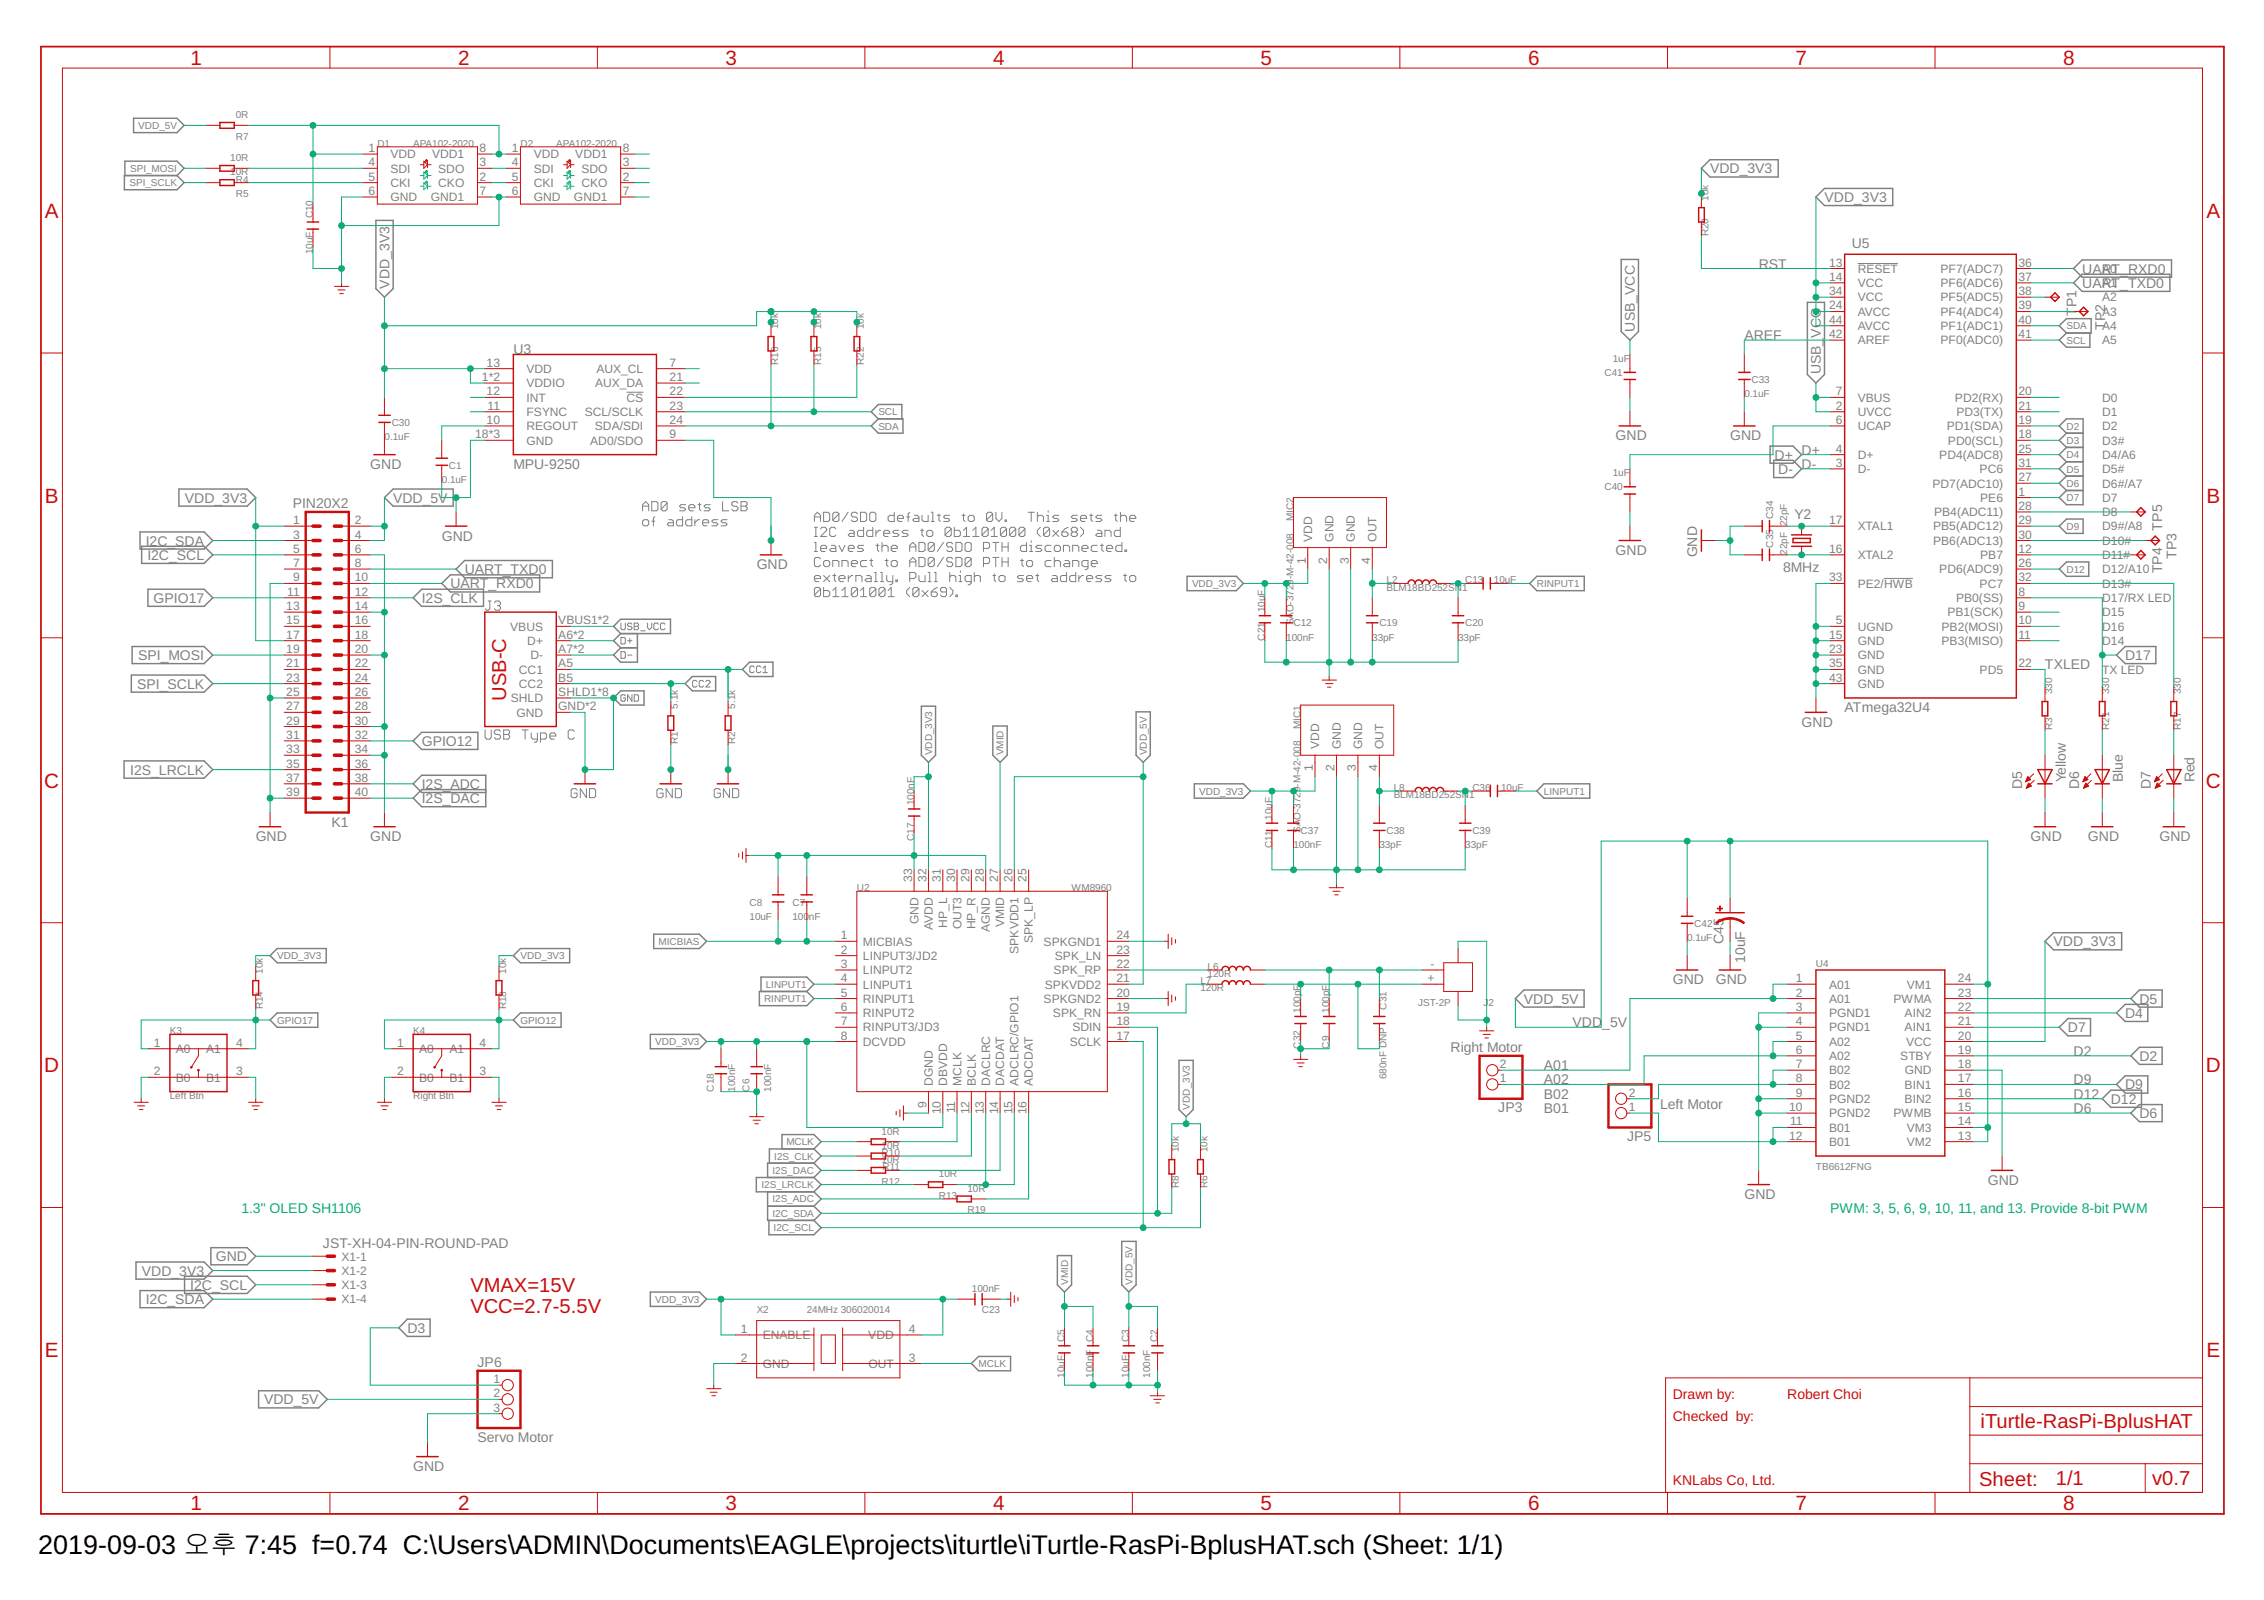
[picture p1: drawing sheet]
<svg xmlns="http://www.w3.org/2000/svg" width="297mm" height="210mm" viewBox="0 0 297 210" stroke-linecap="round" stroke-linejoin="round" font-family="sans-serif">
<defs><g id="words">
<text font-size="3.5" x="5" y="203.9">2019-09-03 오후 7:45 f=0.74 C:\Users\ADMIN\Documents\EAGLE\projects\iturtle\iTurtle-RasPi-BplusHAT.sch (Sheet: 1/1)</text>
<g font-size="2.7" fill="#c90d0c">
<text x="25" y="8.5">1</text>
<text x="60.1" y="8.5">2</text>
<text x="95.2" y="8.5">3</text>
<text x="130.3" y="8.5">4</text>
<text x="165.4" y="8.5">5</text>
<text x="200.5" y="8.5">6</text>
<text x="235.6" y="8.5">7</text>
<text x="270.7" y="8.5">8</text>
<text x="5.9" y="28.6">A</text>
<text x="289.5" y="28.6">A</text>
<text x="5.9" y="65.9">B</text>
<text x="289.5" y="65.9">B</text>
<text x="5.8" y="103.3">C</text>
<text x="289.4" y="103.3">C</text>
<text x="5.8" y="140.7">D</text>
<text x="289.4" y="140.7">D</text>
<text x="5.9" y="178.1">E</text>
<text x="289.5" y="178.1">E</text>
<text x="25" y="198.2">1</text>
<text x="60.1" y="198.2">2</text>
<text x="95.2" y="198.2">3</text>
<text x="130.3" y="198.2">4</text>
<text x="165.4" y="198.2">5</text>
<text x="200.5" y="198.2">6</text>
<text x="235.6" y="198.2">7</text>
<text x="270.7" y="198.2">8</text>
</g>
<g font-size="2.6" fill="#c90d0c">
<text x="66.4" y="91.9" transform="rotate(-90 66.4 91.9)">USB-C</text>
<text x="61.7" y="169.5">VMAX=15V</text>
<text x="61.7" y="172.3">VCC=2.7-5.5V</text>
<text x="259.9" y="187.3">iTurtle-RasPi-BplusHAT</text>
<text x="259.7" y="194.9">Sheet:</text>
<text x="269.7" y="194.9">1/1</text>
<text x="282.4" y="194.9">v0.7</text>
</g>
<g font-size="1.8" fill="#808080">
<text x="224.4" y="22.7">VDD_3V3</text>
<text x="239.4" y="26.5">VDD_3V3</text>
<text x="230.7" y="35.2">RST</text>
<text x="242.9" y="32.6">U5</text>
<text x="273.2" y="35.9">UART_RXD0</text>
<text x="51.1" y="37.9" transform="rotate(-90 51.1 37.9)">VDD_3V3</text>
<text x="272.4" y="41.4" transform="rotate(-90 272.4 41.4)">TP1</text>
<text x="273.2" y="37.8">UART_TXD0</text>
<text x="67.4" y="46.5">U3</text>
<text x="214.5" y="43.5" transform="rotate(-90 214.5 43.5)">USB_VCC</text>
<text x="228.9" y="44.6">AREF</text>
<text x="238.9" y="44.3" transform="rotate(-90 238.9 44.3)">VCC</text>
<text x="276.2" y="43.3" transform="rotate(-90 276.2 43.3)">TP2</text>
<text x="238.9" y="49.1" transform="rotate(-90 238.9 49.1)">USB_</text>
<text x="212" y="57.8">GND</text>
<text x="227" y="57.8">GND</text>
<text x="236.4" y="59.6">D+</text>
<text x="24.2" y="65.9">VDD_3V3</text>
<text x="48.6" y="61.5">GND</text>
<text x="51.6" y="65.9">VDD_5V</text>
<text x="67.4" y="61.5">MPU-9250</text>
<text x="232.8" y="60.3">D+</text>
<text x="233.3" y="62.2">D-</text>
<text x="236.4" y="61.5">D-</text>
<text x="19.1" y="71.6">I2C_SDA</text>
<text x="38.4" y="66.6">PIN20X2</text>
<text x="58" y="70.9">GND</text>
<text x="235.4" y="68.1">Y2</text>
<text x="283.7" y="69.6" transform="rotate(-90 283.7 69.6)">TP5</text>
<text x="19.3" y="73.4">I2C_SCL</text>
<text x="59.1" y="77.2">UART_RXD0</text>
<text x="61" y="75.3">UART_TXD0</text>
<text x="99.3" y="74.7">GND</text>
<text x="212" y="72.8">GND</text>
<text x="222.7" y="73.1" transform="rotate(-90 222.7 73.1)">GND</text>
<text x="233.9" y="75">8MHz</text>
<text x="283.7" y="75.2" transform="rotate(-90 283.7 75.2)">TP4</text>
<text x="285.6" y="73.4" transform="rotate(-90 285.6 73.4)">TP3</text>
<text x="20.1" y="79.1">GPIO17</text>
<text x="55.3" y="79.1">I2S_CLK</text>
<text x="18.1" y="86.6">SPI_MOSI</text>
<text x="268.3" y="87.8">TXLED</text>
<text x="278.8" y="86.6">D17</text>
<text x="18" y="90.3">SPI_SCLK</text>
<text x="236.4" y="95.3">GND</text>
<text x="242" y="93.4">ATmega32U4</text>
<text x="17.1" y="101.6">I2S_LRCLK</text>
<text x="55.3" y="97.9">GPIO12</text>
<text x="55.3" y="103.5">I2S_ADC</text>
<text x="55.3" y="105.4">I2S_DAC</text>
<text x="265.3" y="103.5" transform="rotate(-90 265.3 103.5)">D5</text>
<text x="271" y="102.6" transform="rotate(-90 271 102.6)">Yellow</text>
<text x="272.8" y="103.5" transform="rotate(-90 272.8 103.5)">D6</text>
<text x="278.5" y="102.6" transform="rotate(-90 278.5 102.6)">Blue</text>
<text x="282.2" y="103.5" transform="rotate(-90 282.2 103.5)">D7</text>
<text x="287.9" y="102.6" transform="rotate(-90 287.9 102.6)">Red</text>
<text x="33.5" y="110.3">GND</text>
<text x="43.5" y="108.5">K1</text>
<text x="48.6" y="110.3">GND</text>
<text x="266.4" y="110.3">GND</text>
<text x="273.9" y="110.3">GND</text>
<text x="283.3" y="110.3">GND</text>
<text x="226.1" y="123.9" transform="rotate(-90 226.1 123.9)">C45</text>
<text x="269.4" y="124.1">VDD_3V3</text>
<text x="199.9" y="131.7">VDD_5V</text>
<text x="219.5" y="129.1">GND</text>
<text x="225.1" y="129.1">GND</text>
<text x="229" y="126.3" transform="rotate(-90 229 126.3)">10uF</text>
<text x="280.7" y="131.7">D5</text>
<text x="190.3" y="137.9">Right Motor</text>
<text x="206.3" y="134.8">VDD</text>
<text x="210.2" y="134.8">_5V</text>
<text x="271.3" y="135.4">D7</text>
<text x="278.8" y="133.5">D4</text>
<text x="202.6" y="140.4">A01</text>
<text x="202.6" y="142.3">A02</text>
<text x="272.1" y="138.5">D2</text>
<text x="272.1" y="142.3">D9</text>
<text x="278.8" y="142.9">D9</text>
<text x="280.7" y="139.2">D2</text>
<text x="196.6" y="145.9">JP3</text>
<text x="202.6" y="144.1">B02</text>
<text x="202.6" y="146">B01</text>
<text x="213.5" y="149.7">JP5</text>
<text x="217.8" y="145.5">Left Motor</text>
<text x="272.1" y="146">D6</text>
<text x="272.1" y="144.1">D12</text>
<text x="276.9" y="144.8">D12</text>
<text x="280.7" y="146.7">D6</text>
<text x="260.8" y="155.4">GND</text>
<text x="228.9" y="157.3">GND</text>
<text x="18.6" y="167.3">VDD_3V3</text>
<text x="28.3" y="165.5">GND</text>
<text x="42.4" y="163.8">JST-XH-04-PIN-ROUND-PAD</text>
<text x="19.1" y="171.1">I2C_SDA</text>
<text x="25" y="169.2">I2C_SCL</text>
<text x="53.5" y="174.9">D3</text>
<text x="62.7" y="179.4">JP6</text>
<text x="34.7" y="184.2">VDD_5V</text>
<text x="62.7" y="189.2">Servo Motor</text>
<text x="54.2" y="193">GND</text>
</g>
<g font-size="1.8" fill="#0dab76">
<text x="31.7" y="159.2">1.3&quot; OLED SH1106</text>
<text x="240.1" y="159.2">PWM: 3, 5, 6, 9, 10, 11, and 13. Provide 8-bit PWM</text>
</g>
<g font-size="1.8" fill="#c90d0c">
<text x="219.5" y="183.6">Drawn by:</text>
<text x="234.5" y="183.6">Robert Choi</text>
<text x="219.5" y="186.4">Checked by:</text>
<text x="219.5" y="194.9">KNLabs Co, Ltd.</text>
</g>
<g font-size="1.6" fill="#808080">
<text x="48.4" y="23.7">5</text>
<text x="48.4" y="21.8">4</text>
<text x="48.4" y="19.9">1</text>
<text x="51.2" y="22.6">SDI</text>
<text x="51.2" y="20.8">VDD</text>
<text x="56.7" y="20.8">VDD1</text>
<text x="57.5" y="22.6">SDO</text>
<text x="62.9" y="23.7">2</text>
<text x="62.9" y="21.8">3</text>
<text x="62.9" y="19.9">8</text>
<text x="67.1" y="23.7">5</text>
<text x="67.1" y="21.8">4</text>
<text x="67.1" y="19.9">1</text>
<text x="70" y="22.6">SDI</text>
<text x="70" y="20.8">VDD</text>
<text x="75.5" y="20.8">VDD1</text>
<text x="76.3" y="22.6">SDO</text>
<text x="81.7" y="23.7">2</text>
<text x="81.7" y="21.8">3</text>
<text x="81.7" y="19.9">8</text>
<text x="48.4" y="25.6">6</text>
<text x="51.2" y="24.5">CKI</text>
<text x="51.2" y="26.4">GND</text>
<text x="56.5" y="26.4">GND1</text>
<text x="57.5" y="24.5">CKO</text>
<text x="62.9" y="25.6">7</text>
<text x="67.1" y="25.6">6</text>
<text x="70" y="24.5">CKI</text>
<text x="70" y="26.4">GND</text>
<text x="75.3" y="26.4">GND1</text>
<text x="76.3" y="24.5">CKO</text>
<text x="81.7" y="25.6">7</text>
<text x="240" y="35">13</text>
<text x="243.7" y="35.8">RESET</text>
<text x="254.6" y="35.8">PF7(ADC7)</text>
<text x="264.8" y="35">36</text>
<text x="275.8" y="35.8">A0</text>
<text x="240" y="40.6">24</text>
<text x="240" y="36.8">14</text>
<text x="240" y="38.7">34</text>
<text x="243.7" y="41.4">AVCC</text>
<text x="243.7" y="37.7">VCC</text>
<text x="243.7" y="39.5">VCC</text>
<text x="254.6" y="41.4">PF4(ADC4)</text>
<text x="254.6" y="39.5">PF5(ADC5)</text>
<text x="254.6" y="37.7">PF6(ADC6)</text>
<text x="264.8" y="40.6">39</text>
<text x="264.8" y="38.7">38</text>
<text x="264.8" y="36.8">37</text>
<text x="275.8" y="37.7">A1</text>
<text x="275.8" y="39.5">A2</text>
<text x="275.8" y="41.4">A3</text>
<text x="240" y="44.4">42</text>
<text x="240" y="42.5">44</text>
<text x="243.7" y="45.2">AREF</text>
<text x="243.7" y="43.3">AVCC</text>
<text x="254.6" y="45.2">PF0(ADC0)</text>
<text x="254.6" y="43.3">PF1(ADC1)</text>
<text x="264.8" y="44.4">41</text>
<text x="264.8" y="42.5">40</text>
<text x="275.8" y="43.3">A4</text>
<text x="275.8" y="45.2">A5</text>
<text x="63.2" y="50">1*2</text>
<text x="63.8" y="48.1">13</text>
<text x="63.8" y="51.9">12</text>
<text x="64" y="53.7">11</text>
<text x="69.1" y="48.9">VDD</text>
<text x="69.1" y="52.7">INT</text>
<text x="69.1" y="50.8">VDDIO</text>
<text x="78.1" y="50.8">AUX_DA</text>
<text x="78.2" y="48.9">AUX_CL</text>
<text x="82.2" y="52.7">CS</text>
<text x="87.9" y="51.9">22</text>
<text x="87.9" y="48.1">7</text>
<text x="87.9" y="50">21</text>
<text x="87.9" y="53.7">23</text>
<text x="240.9" y="53.7">2</text>
<text x="240.9" y="51.9">7</text>
<text x="243.7" y="52.7">VBUS</text>
<text x="256.5" y="52.7">PD2(RX)</text>
<text x="264.8" y="51.9">20</text>
<text x="264.8" y="53.7">21</text>
<text x="275.8" y="52.7">D0</text>
<text x="62.3" y="57.5">18*3</text>
<text x="63.8" y="55.6">10</text>
<text x="69.1" y="54.6">FSYNC</text>
<text x="69.1" y="56.4">REGOUT</text>
<text x="69.1" y="58.3">GND</text>
<text x="76.7" y="54.6">SCL/SCLK</text>
<text x="77.4" y="58.3">AD0/SDO</text>
<text x="78.1" y="56.4">SDA/SDI</text>
<text x="87.9" y="55.6">24</text>
<text x="87.9" y="57.5">9</text>
<text x="240.9" y="59.4">4</text>
<text x="240.9" y="55.6">6</text>
<text x="243.7" y="56.4">UCAP</text>
<text x="243.7" y="54.6">UVCC</text>
<text x="255.4" y="56.4">PD1(SDA)</text>
<text x="255.6" y="58.3">PD0(SCL)</text>
<text x="256.7" y="54.6">PD3(TX)</text>
<text x="264.8" y="57.5">18</text>
<text x="264.8" y="55.6">19</text>
<text x="264.8" y="59.4">25</text>
<text x="275.8" y="58.3">D3#</text>
<text x="275.8" y="56.4">D2</text>
<text x="275.8" y="54.6">D1</text>
<text x="240.9" y="61.3">3</text>
<text x="243.7" y="60.2">D+</text>
<text x="243.7" y="62.1">D-</text>
<text x="253.5" y="64">PD7(ADC10)</text>
<text x="254.4" y="60.2">PD4(ADC8)</text>
<text x="259.7" y="62.1">PC6</text>
<text x="259.8" y="65.8">PE6</text>
<text x="264.8" y="61.3">31</text>
<text x="264.8" y="63.1">27</text>
<text x="264.8" y="65">1</text>
<text x="275.8" y="62.1">D5#</text>
<text x="275.8" y="60.2">D4/A6</text>
<text x="275.8" y="64">D6#/A7</text>
<text x="275.8" y="65.8">D7</text>
<text x="38.4" y="68.8">1</text>
<text x="38.4" y="70.6">3</text>
<text x="46.5" y="68.8">2</text>
<text x="46.5" y="70.6">4</text>
<text x="172.1" y="71.1" transform="rotate(-90 172.1 71.1)">VDD</text>
<text x="175" y="71.1" transform="rotate(-90 175 71.1)">GND</text>
<text x="177.8" y="71.1" transform="rotate(-90 177.8 71.1)">GND</text>
<text x="180.6" y="71.1" transform="rotate(-90 180.6 71.1)">OUT</text>
<text x="240" y="68.8">17</text>
<text x="243.7" y="69.6">XTAL1</text>
<text x="253.6" y="69.6">PB5(ADC12)</text>
<text x="253.6" y="71.5">PB6(ADC13)</text>
<text x="253.8" y="67.7">PB4(ADC11)</text>
<text x="264.8" y="66.9">28</text>
<text x="264.8" y="68.8">29</text>
<text x="264.8" y="70.6">30</text>
<text x="275.8" y="67.7">D8</text>
<text x="275.8" y="69.6">D9#/A8</text>
<text x="275.8" y="71.5">D10#</text>
<text x="38.4" y="72.5">5</text>
<text x="38.4" y="74.4">7</text>
<text x="38.4" y="76.3">9</text>
<text x="46.5" y="72.5">6</text>
<text x="46.5" y="74.4">8</text>
<text x="46.5" y="76.3">10</text>
<text x="171.3" y="73.9" transform="rotate(-90 171.3 73.9)">1</text>
<text x="174.1" y="73.9" transform="rotate(-90 174.1 73.9)">2</text>
<text x="177" y="73.9" transform="rotate(-90 177 73.9)">3</text>
<text x="179.8" y="73.9" transform="rotate(-90 179.8 73.9)">4</text>
<text x="240" y="76.3">33</text>
<text x="240" y="72.5">16</text>
<text x="243.7" y="77.1">PE2/HWB</text>
<text x="243.7" y="73.4">XTAL2</text>
<text x="254.4" y="75.2">PD6(ADC9)</text>
<text x="259.7" y="77.1">PC7</text>
<text x="259.8" y="73.3">PB7</text>
<text x="264.8" y="72.5">12</text>
<text x="264.8" y="76.3">32</text>
<text x="264.8" y="74.4">26</text>
<text x="275.8" y="73.4">D11#</text>
<text x="275.8" y="77.1">D13#</text>
<text x="275.8" y="75.2">D12/A10</text>
<text x="37.6" y="80">13</text>
<text x="37.6" y="81.9">15</text>
<text x="37.6" y="83.8">17</text>
<text x="37.7" y="78.2">11</text>
<text x="46.5" y="78.2">12</text>
<text x="46.5" y="80">14</text>
<text x="46.5" y="81.9">16</text>
<text x="46.5" y="83.8">18</text>
<text x="66.9" y="82.7">VBUS</text>
<text x="73.2" y="81.9">VBUS1*2</text>
<text x="73.2" y="83.8">A6*2</text>
<text x="240" y="83.8">15</text>
<text x="240.9" y="81.9">5</text>
<text x="243.7" y="82.7">UGND</text>
<text x="254.7" y="82.7">PB2(MOSI)</text>
<text x="255.5" y="80.9">PB1(SCK)</text>
<text x="256.6" y="79">PB0(SS)</text>
<text x="264.8" y="78.2">8</text>
<text x="264.8" y="80">9</text>
<text x="264.8" y="81.9">10</text>
<text x="264.8" y="83.8">11</text>
<text x="275.8" y="79">D17/RX LED</text>
<text x="275.8" y="80.9">D15</text>
<text x="275.8" y="82.7">D16</text>
<text x="37.6" y="85.7">19</text>
<text x="37.6" y="87.5">21</text>
<text x="37.6" y="89.4">23</text>
<text x="46.5" y="85.7">20</text>
<text x="46.5" y="87.5">22</text>
<text x="46.5" y="89.4">24</text>
<text x="68.1" y="88.4">CC1</text>
<text x="69.2" y="84.6">D+</text>
<text x="69.6" y="86.5">D-</text>
<text x="73.2" y="87.5">A5</text>
<text x="73.2" y="85.7">A7*2</text>
<text x="73.2" y="89.4">B5</text>
<text x="240" y="85.7">23</text>
<text x="240" y="87.5">35</text>
<text x="240" y="89.4">43</text>
<text x="243.7" y="84.6">GND</text>
<text x="243.7" y="86.5">GND</text>
<text x="243.7" y="88.4">GND</text>
<text x="254.7" y="84.6">PB3(MISO)</text>
<text x="259.7" y="88.4">PD5</text>
<text x="264.8" y="87.5">22</text>
<text x="275.8" y="84.6">D14</text>
<text x="275.8" y="88.4">TX LED</text>
<text x="37.6" y="91.3">25</text>
<text x="37.6" y="93.2">27</text>
<text x="37.6" y="95.1">29</text>
<text x="46.5" y="91.3">26</text>
<text x="46.5" y="93.2">28</text>
<text x="46.5" y="95.1">30</text>
<text x="67" y="92.1">SHLD</text>
<text x="67.7" y="94">GND</text>
<text x="68.1" y="90.2">CC2</text>
<text x="73.2" y="93.2">GND*2</text>
<text x="73.2" y="91.3">SHLD1*8</text>
<text x="243.7" y="90.3">GND</text>
<text x="37.6" y="96.9">31</text>
<text x="37.6" y="98.8">33</text>
<text x="37.6" y="100.7">35</text>
<text x="46.5" y="96.9">32</text>
<text x="46.5" y="98.8">34</text>
<text x="46.5" y="100.7">36</text>
<text x="172.3" y="101.2" transform="rotate(-90 172.3 101.2)">1</text>
<text x="173.1" y="98.3" transform="rotate(-90 173.1 98.3)">VDD</text>
<text x="175.1" y="101.2" transform="rotate(-90 175.1 101.2)">2</text>
<text x="175.9" y="98.3" transform="rotate(-90 175.9 98.3)">GND</text>
<text x="177.9" y="101.2" transform="rotate(-90 177.9 101.2)">3</text>
<text x="178.7" y="98.3" transform="rotate(-90 178.7 98.3)">GND</text>
<text x="180.7" y="101.2" transform="rotate(-90 180.7 101.2)">4</text>
<text x="181.5" y="98.3" transform="rotate(-90 181.5 98.3)">OUT</text>
<text x="37.6" y="102.6">37</text>
<text x="37.6" y="104.4">39</text>
<text x="46.5" y="102.6">38</text>
<text x="46.5" y="104.4">40</text>
<text x="119.7" y="115.7" transform="rotate(-90 119.7 115.7)">33</text>
<text x="121.6" y="115.7" transform="rotate(-90 121.6 115.7)">32</text>
<text x="123.4" y="115.7" transform="rotate(-90 123.4 115.7)">31</text>
<text x="125.3" y="115.7" transform="rotate(-90 125.3 115.7)">30</text>
<text x="127.2" y="115.7" transform="rotate(-90 127.2 115.7)">29</text>
<text x="129.1" y="115.7" transform="rotate(-90 129.1 115.7)">28</text>
<text x="130.9" y="115.7" transform="rotate(-90 130.9 115.7)">27</text>
<text x="132.8" y="115.7" transform="rotate(-90 132.8 115.7)">26</text>
<text x="134.7" y="115.7" transform="rotate(-90 134.7 115.7)">25</text>
<text x="110.3" y="123.2">1</text>
<text x="110.3" y="125.1">2</text>
<text x="113.2" y="124.1">MICBIAS</text>
<text x="113.2" y="125.9">LINPUT3/JD2</text>
<text x="120.5" y="121.2" transform="rotate(-90 120.5 121.2)">GND</text>
<text x="122.4" y="122" transform="rotate(-90 122.4 122)">AVDD</text>
<text x="124.3" y="121.7" transform="rotate(-90 124.3 121.7)">HP_L</text>
<text x="126.1" y="121.9" transform="rotate(-90 126.1 121.9)">OUT3</text>
<text x="128" y="121.9" transform="rotate(-90 128 121.9)">HP_R</text>
<text x="129.9" y="122.3" transform="rotate(-90 129.9 122.3)">AGND</text>
<text x="131.8" y="121.6" transform="rotate(-90 131.8 121.6)">VMID</text>
<text x="133.6" y="125.1" transform="rotate(-90 133.6 125.1)">SPKVDD1</text>
<text x="135.5" y="123.7" transform="rotate(-90 135.5 123.7)">SPK_LP</text>
<text x="136.9" y="124">SPKGND1</text>
<text x="138.4" y="125.9">SPK_LN</text>
<text x="146.5" y="125.1">23</text>
<text x="146.5" y="123.2">24</text>
<text x="110.3" y="127">3</text>
<text x="110.3" y="128.9">4</text>
<text x="110.3" y="130.7">5</text>
<text x="113.2" y="127.8">LINPUT2</text>
<text x="113.2" y="129.7">LINPUT1</text>
<text x="113.2" y="131.6">RINPUT1</text>
<text x="136.9" y="131.6">SPKGND2</text>
<text x="137.1" y="129.7">SPKVDD2</text>
<text x="138.2" y="127.8">SPK_RP</text>
<text x="146.5" y="130.7">20</text>
<text x="146.5" y="128.9">21</text>
<text x="146.5" y="127">22</text>
<text x="187.3" y="128.9">+</text>
<text x="187.7" y="127">-</text>
<text x="235.6" y="128.9">1</text>
<text x="235.6" y="130.7">2</text>
<text x="240" y="129.7">A01</text>
<text x="240" y="131.6">A01</text>
<text x="248.4" y="131.6">PWMA</text>
<text x="250.2" y="129.7">VM1</text>
<text x="256.9" y="130.7">23</text>
<text x="256.9" y="128.9">24</text>
<text x="20.2" y="137.3">1</text>
<text x="31" y="137.3">4</text>
<text x="52.1" y="137.3">1</text>
<text x="62.9" y="137.3">4</text>
<text x="110.3" y="132.6">6</text>
<text x="110.3" y="134.5">7</text>
<text x="110.3" y="136.4">8</text>
<text x="113.2" y="133.4">RINPUT2</text>
<text x="113.2" y="135.3">RINPUT3/JD3</text>
<text x="113.2" y="137.2">DCVDD</text>
<text x="138.2" y="133.4">SPK_RN</text>
<text x="140.4" y="137.2">SCLK</text>
<text x="140.7" y="135.3">SDIN</text>
<text x="146.5" y="136.4">17</text>
<text x="146.5" y="134.5">18</text>
<text x="146.5" y="132.6">19</text>
<text x="235.6" y="132.6">3</text>
<text x="235.6" y="134.5">4</text>
<text x="235.6" y="136.4">5</text>
<text x="240" y="133.4">PGND1</text>
<text x="240" y="135.3">PGND1</text>
<text x="240" y="137.2">A02</text>
<text x="249.9" y="135.3">AIN1</text>
<text x="249.9" y="133.4">AIN2</text>
<text x="250.1" y="137.2">VCC</text>
<text x="256.9" y="136.4">20</text>
<text x="256.9" y="134.5">21</text>
<text x="256.9" y="132.6">22</text>
<text x="20.2" y="141.1">2</text>
<text x="23.1" y="138.1">A0</text>
<text x="23.1" y="141.9">B0</text>
<text x="27.1" y="138.1">A1</text>
<text x="27.1" y="141.9">B1</text>
<text x="31" y="141.1">3</text>
<text x="52.1" y="141.1">2</text>
<text x="55" y="138.1">A0</text>
<text x="55" y="141.9">B0</text>
<text x="59" y="138.1">A1</text>
<text x="59" y="141.9">B1</text>
<text x="62.9" y="141.1">3</text>
<text x="122.4" y="142.4" transform="rotate(-90 122.4 142.4)">DGND</text>
<text x="124.3" y="142.4" transform="rotate(-90 124.3 142.4)">DBVDD</text>
<text x="126.1" y="142.4" transform="rotate(-90 126.1 142.4)">MCLK</text>
<text x="128" y="142.4" transform="rotate(-90 128 142.4)">BCLK</text>
<text x="129.9" y="142.4" transform="rotate(-90 129.9 142.4)">DACLRC</text>
<text x="131.8" y="142.4" transform="rotate(-90 131.8 142.4)">DACDAT</text>
<text x="133.6" y="142.4" transform="rotate(-90 133.6 142.4)">ADCLRC/GPIO1</text>
<text x="135.5" y="142.4" transform="rotate(-90 135.5 142.4)">ADCDAT</text>
<text x="196.8" y="142">1</text>
<text x="196.8" y="140.1">2</text>
<text x="213.7" y="143.9">2</text>
<text x="235.6" y="138.3">6</text>
<text x="235.6" y="140.1">7</text>
<text x="235.6" y="142">8</text>
<text x="235.6" y="143.9">9</text>
<text x="240" y="139.1">A02</text>
<text x="240" y="141">B02</text>
<text x="240" y="142.8">B02</text>
<text x="249.3" y="139.1">STBY</text>
<text x="249.9" y="142.8">BIN1</text>
<text x="249.9" y="141">GND</text>
<text x="256.9" y="143.9">16</text>
<text x="256.9" y="142">17</text>
<text x="256.9" y="140.1">18</text>
<text x="256.9" y="138.3">19</text>
<text x="121.6" y="145.3" transform="rotate(-90 121.6 145.3)">9</text>
<text x="123.4" y="146.2" transform="rotate(-90 123.4 146.2)">10</text>
<text x="125.3" y="146.1" transform="rotate(-90 125.3 146.1)">11</text>
<text x="127.2" y="146.2" transform="rotate(-90 127.2 146.2)">12</text>
<text x="129.1" y="146.2" transform="rotate(-90 129.1 146.2)">13</text>
<text x="130.9" y="146.2" transform="rotate(-90 130.9 146.2)">14</text>
<text x="132.8" y="146.2" transform="rotate(-90 132.8 146.2)">15</text>
<text x="134.7" y="146.2" transform="rotate(-90 134.7 146.2)">16</text>
<text x="213.7" y="145.8">1</text>
<text x="234.7" y="145.8">10</text>
<text x="234.7" y="149.5">12</text>
<text x="234.9" y="147.6">11</text>
<text x="240" y="144.7">PGND2</text>
<text x="240" y="146.6">PGND2</text>
<text x="240" y="148.5">B01</text>
<text x="248.4" y="146.6">PWMB</text>
<text x="249.9" y="144.7">BIN2</text>
<text x="250.2" y="148.5">VM3</text>
<text x="256.9" y="149.5">13</text>
<text x="256.9" y="147.6">14</text>
<text x="256.9" y="145.8">15</text>
<text x="240" y="150.3">B01</text>
<text x="250.2" y="150.3">VM2</text>
<text x="44.8" y="165.4">X1-1</text>
<text x="44.8" y="167.2">X1-2</text>
<text x="44.8" y="169.1">X1-3</text>
<text x="44.8" y="171">X1-4</text>
<text x="97.2" y="174.9">1</text>
<text x="97.2" y="178.6">2</text>
<text x="100.1" y="175.7">ENABLE</text>
<text x="100.1" y="179.5">GND</text>
<text x="113.9" y="175.7">VDD</text>
<text x="113.9" y="179.4">OUT</text>
<text x="119.3" y="178.6">3</text>
<text x="119.3" y="174.9">4</text>
<text x="64.7" y="181.4">1</text>
<text x="64.7" y="183.3">2</text>
<text x="64.7" y="185.2">3</text>
</g>
<g font-size="1.3" fill="#808080">
<text x="18.1" y="16.9">VDD_5V</text>
<text x="30.9" y="15.5">0R</text>
<text x="17.1" y="22.5">SPI_MOSI</text>
<text x="30.2" y="21.1">10R</text>
<text x="30.2" y="23">10R</text>
<text x="30.9" y="24">R4</text>
<text x="30.9" y="18.3">R7</text>
<text x="49.5" y="19.3">D1</text>
<text x="54.2" y="19.3">APA102-2020</text>
<text x="68.3" y="19.3">D2</text>
<text x="73" y="19.3">APA102-2020</text>
<text x="17" y="24.4">SPI_SCLK</text>
<text x="30.9" y="25.8">R5</text>
<text x="41.1" y="28.7" transform="rotate(-90 41.1 28.7)">C10</text>
<text x="224.2" y="26.3" transform="rotate(-90 224.2 26.3)">10k</text>
<text x="41.1" y="33.4" transform="rotate(-90 41.1 33.4)">10uF</text>
<text x="224.2" y="31" transform="rotate(-90 224.2 31)">R20</text>
<text x="102.1" y="47.9" transform="rotate(-90 102.1 47.9)">R16</text>
<text x="102.1" y="43.2" transform="rotate(-90 102.1 43.2)">10k</text>
<text x="107.7" y="47.9" transform="rotate(-90 107.7 47.9)">R15</text>
<text x="107.7" y="43.2" transform="rotate(-90 107.7 43.2)">10k</text>
<text x="113.4" y="47.9" transform="rotate(-90 113.4 47.9)">R22</text>
<text x="113.4" y="43.2" transform="rotate(-90 113.4 43.2)">10k</text>
<text x="211.6" y="47.4">1uF</text>
<text x="271.1" y="45.1">SCL</text>
<text x="271.1" y="43.2">SDA</text>
<text x="210.5" y="49.3">C41</text>
<text x="228.9" y="52.1">0.1uF</text>
<text x="229.8" y="50.3">C33</text>
<text x="50.4" y="57.8">0.1uF</text>
<text x="51.4" y="55.9">C30</text>
<text x="115.2" y="54.5">SCL</text>
<text x="115.2" y="56.4">SDA</text>
<text x="271.1" y="56.4">D2</text>
<text x="271.1" y="58.2">D3</text>
<text x="58" y="63.4">0.1uF</text>
<text x="58.9" y="61.5">C1</text>
<text x="210.5" y="64.3">C40</text>
<text x="211.6" y="62.5">1uF</text>
<text x="271.1" y="60.1">D4</text>
<text x="271.1" y="62">D5</text>
<text x="271.1" y="63.9">D6</text>
<text x="271.1" y="65.7">D7</text>
<text x="169.7" y="68.4" transform="rotate(-90 169.7 68.4)">MIC2</text>
<text x="232.6" y="71.8" transform="rotate(-90 232.6 71.8)">C35</text>
<text x="232.6" y="68.1" transform="rotate(-90 232.6 68.1)">C34</text>
<text x="271.1" y="69.5">D9</text>
<text x="156.4" y="77">VDD_3V3</text>
<text x="181.9" y="77.5">BLM18BD252SN1</text>
<text x="181.9" y="76.5">L2</text>
<text x="192.2" y="76.5">C13</text>
<text x="196" y="76.5">10uF</text>
<text x="201.6" y="77">RINPUT1</text>
<text x="234.5" y="72.8" transform="rotate(-90 234.5 72.8)">22pF 22pF</text>
<text x="271.1" y="75.1">D12</text>
<text x="165.9" y="80.3" transform="rotate(-90 165.9 80.3)">10uF</text>
<text x="169.7" y="82.1" transform="rotate(-90 169.7 82.1)">SAO-3729-M-42-008</text>
<text x="169.7" y="82.2">C12</text>
<text x="181" y="82.2">C19</text>
<text x="192.2" y="82.2">C20</text>
<text x="165.9" y="84.1" transform="rotate(-90 165.9 84.1)">C21</text>
<text x="168.8" y="84.1">100nF</text>
<text x="180" y="84.1">33pF</text>
<text x="191.3" y="84.1">33pF</text>
<text x="88.9" y="93" transform="rotate(-90 88.9 93)">5.1k</text>
<text x="96.5" y="93" transform="rotate(-90 96.5 93)">5.1k</text>
<text x="170.6" y="95.6" transform="rotate(-90 170.6 95.6)">MIC1</text>
<text x="269.2" y="95.8" transform="rotate(-90 269.2 95.8)">R3</text>
<text x="269.2" y="91.1" transform="rotate(-90 269.2 91.1)">330</text>
<text x="276.7" y="95.8" transform="rotate(-90 276.7 95.8)">R21</text>
<text x="276.7" y="91.1" transform="rotate(-90 276.7 91.1)">330</text>
<text x="286.1" y="95.8" transform="rotate(-90 286.1 95.8)">R17</text>
<text x="286.1" y="91.1" transform="rotate(-90 286.1 91.1)">330</text>
<text x="88.9" y="97.7" transform="rotate(-90 88.9 97.7)">R1</text>
<text x="96.5" y="97.7" transform="rotate(-90 96.5 97.7)">R2</text>
<text x="122.3" y="99.1" transform="rotate(-90 122.3 99.1)">VDD_3V3</text>
<text x="131.7" y="99.1" transform="rotate(-90 131.7 99.1)">VMID</text>
<text x="150.5" y="99.1" transform="rotate(-90 150.5 99.1)">VDD_5V</text>
<text x="119.9" y="105.7" transform="rotate(-90 119.9 105.7)">100nF</text>
<text x="157.3" y="104.2">VDD_3V3</text>
<text x="166.9" y="107.5" transform="rotate(-90 166.9 107.5)">10uF</text>
<text x="182.9" y="104.7">BLM18BD252SN1</text>
<text x="182.9" y="103.8">L8</text>
<text x="193.2" y="103.8">C36</text>
<text x="196.9" y="103.8">10uF</text>
<text x="202.6" y="104.2">LINPUT1</text>
<text x="119.9" y="110.3" transform="rotate(-90 119.9 110.3)">C17</text>
<text x="166.9" y="111.3" transform="rotate(-90 166.9 111.3)">C11</text>
<text x="169.7" y="111.3">100nF</text>
<text x="170.6" y="109.3" transform="rotate(-90 170.6 109.3)">SAO-3729-M-42-008</text>
<text x="170.6" y="109.4">C37</text>
<text x="181" y="111.3">33pF</text>
<text x="181.9" y="109.4">C38</text>
<text x="192.2" y="111.3">33pF</text>
<text x="193.2" y="109.4">C39</text>
<text x="98.3" y="118.8">C8</text>
<text x="104" y="118.8">C7</text>
<text x="112.4" y="116.9">U2</text>
<text x="140.6" y="116.9">WM8960</text>
<text x="36.4" y="125.8">VDD_3V3</text>
<text x="68.3" y="125.8">VDD_3V3</text>
<text x="86.4" y="124">MICBIAS</text>
<text x="98.3" y="120.7">10uF</text>
<text x="104" y="120.7">100</text>
<text x="106.1" y="120.7">nF</text>
<text x="221.4" y="123.5">0.1uF</text>
<text x="222.3" y="121.6">C42</text>
<text x="34.5" y="127.7" transform="rotate(-90 34.5 127.7)">10k</text>
<text x="66.4" y="127.7" transform="rotate(-90 66.4 127.7)">10k</text>
<text x="100.2" y="131.5">RINPUT1</text>
<text x="100.5" y="129.6">LINPUT1</text>
<text x="157.5" y="130.1">120R</text>
<text x="157.5" y="129.1">L7</text>
<text x="158.4" y="128.2">120R</text>
<text x="158.4" y="127.2">L6</text>
<text x="186.1" y="131.9">JST-2P</text>
<text x="194.6" y="131.9">J</text>
<text x="195.3" y="131.9">2</text>
<text x="238.3" y="126.9">U4</text>
<text x="22.3" y="135.7">K3</text>
<text x="34.5" y="132.4" transform="rotate(-90 34.5 132.4)">R14</text>
<text x="36.4" y="134.3">GPIO17</text>
<text x="54.2" y="135.7">K4</text>
<text x="66.4" y="132.4" transform="rotate(-90 66.4 132.4)">R18</text>
<text x="68.3" y="134.3">GPIO12</text>
<text x="86" y="137.1">VDD_3V3</text>
<text x="170.6" y="137.6" transform="rotate(-90 170.6 137.6)">C32</text>
<text x="170.6" y="132.9" transform="rotate(-90 170.6 132.9)">100pF</text>
<text x="174.4" y="137.6" transform="rotate(-90 174.4 137.6)">C9</text>
<text x="174.4" y="132.9" transform="rotate(-90 174.4 132.9)">100pF</text>
<text x="181.9" y="132.5" transform="rotate(-90 181.9 132.5)">C31</text>
<text x="93.6" y="143.2" transform="rotate(-90 93.6 143.2)">C18</text>
<text x="96.5" y="143.2" transform="rotate(-90 96.5 143.2)">100nF</text>
<text x="98.3" y="143.2" transform="rotate(-90 98.3 143.2)">C6</text>
<text x="101.2" y="143.2" transform="rotate(-90 101.2 143.2)">100nF</text>
<text x="181.9" y="141.6" transform="rotate(-90 181.9 141.6)">680nF DNP</text>
<text x="22.3" y="144.1">Left Btn</text>
<text x="54.2" y="144.1">Right Btn</text>
<text x="115.7" y="148.8">10R</text>
<text x="156.1" y="145.6" transform="rotate(-90 156.1 145.6)">VDD_3V3</text>
<text x="99.9" y="155.9">I2S_LRCLK</text>
<text x="101.4" y="154">I2S_DAC</text>
<text x="101.6" y="152.1">I2S_CLK</text>
<text x="103.2" y="150.2">MCLK</text>
<text x="115.7" y="150.7">10R</text>
<text x="115.7" y="152.6">10R</text>
<text x="115.7" y="151.7">R10</text>
<text x="115.7" y="155.4">R12</text>
<text x="115.8" y="153.5">R11</text>
<text x="123.2" y="154.5">10R</text>
<text x="154.7" y="155.9" transform="rotate(-90 154.7 155.9)">R8</text>
<text x="154.7" y="151.2" transform="rotate(-90 154.7 151.2)">10k</text>
<text x="158.4" y="155.9" transform="rotate(-90 158.4 155.9)">R6</text>
<text x="158.4" y="151.2" transform="rotate(-90 158.4 151.2)">10k</text>
<text x="238.3" y="153.5">TB6612FNG</text>
<text x="101.4" y="159.6">I2C_SDA</text>
<text x="101.4" y="157.8">I2S_ADC</text>
<text x="101.5" y="161.5">I2C_SCL</text>
<text x="123.2" y="157.3">R13</text>
<text x="126.9" y="156.3">10R</text>
<text x="126.9" y="159.2">R19</text>
<text x="86" y="170.9">VDD_3V3</text>
<text x="99.3" y="172.3">X2</text>
<text x="105.9" y="172.3">24MHz 306020014</text>
<text x="127.5" y="169.5">100nF</text>
<text x="128.8" y="172.3">C23</text>
<text x="140.1" y="168.6" transform="rotate(-90 140.1 168.6)">VMID</text>
<text x="148.6" y="168.6" transform="rotate(-90 148.6 168.6)">VDD_5V</text>
<text x="128.4" y="179.4">MCLK</text>
<text x="139.7" y="176.1" transform="rotate(-90 139.7 176.1)">C5</text>
<text x="143.4" y="176.1" transform="rotate(-90 143.4 176.1)">C4</text>
<text x="148.1" y="176.1" transform="rotate(-90 148.1 176.1)">C3</text>
<text x="151.9" y="176.1" transform="rotate(-90 151.9 176.1)">C2</text>
<text x="139.7" y="180.8" transform="rotate(-90 139.7 180.8)">10uF</text>
<text x="143.4" y="180.8" transform="rotate(-90 143.4 180.8)">100nF</text>
<text x="148.1" y="180.8" transform="rotate(-90 148.1 180.8)">10uF</text>
<text x="150.9" y="180.8" transform="rotate(-90 150.9 180.8)">100nF</text>
</g>
</g></defs>
<g fill="none" stroke="#808080" stroke-width=".13">
<path d="M243.7 34.6h5.3M82.2 51.5h2.2M64.1 78.8h.4M64.3 78.8v1.1l-.2 .2h-.2l-.3-.2M64.9 79.1l.2-.3h.4l.2 .3v.1l-.2 .3M65.3 79.5h.2M65.5 79.5l.2 .2v.2l-.2 .2h-.4l-.2-.2M84.3 67v-.8l.4-.4 .4 .4v.8M84.3 68.4l.2-.2h.4l.2 .2v.4l-.2 .2h-.4l-.2-.2zM84.3 66.4h.8M85.5 65.8h.6l.2 .2v.8l-.2 .2h-.6zM85.5 68.4h.4"/>
<path d="M85.9 67.8l-.2 .2v1M87.5 66v.8l-.2 .2h-.4l-.2-.2M87.5 66l-.2-.2h-.4l-.2 .2v.8M87.5 66l-.8 .8M87.7 68.2h.4l.2 .2v.6h-.6l-.2-.2 .2-.2h.6M89.6 67.8v1.2h-.7l-.1-.2v-.4l.1-.2h.7M90 66.2h-.7l-.1 .2 .1 .2h.4l.3 .2-.3 .2h-.5M90.4 66.6h.8v-.2l-.2-.2h-.4l-.2 .2v.4l.2 .2h.4M90.8 67.8v1.2h-.6l-.2-.2v-.4l.2-.2h.6M91.2 68.2v.8M91.6 66.2h.4M91.8 66v.8l.2 .2"/>
<path d="M91.8 68.2h-.2l-.4 .4M92.2 68.6h.8v-.2l-.2-.2h-.4l-.2 .2v.4l.2 .2h.4M93.2 66.2h-.6l-.2 .2 .2 .2h.4l.2 .2-.2 .2h-.6M94.2 68.2h-.6l-.2 .2 .2 .2h.4l.2 .2-.2 .2h-.6M94.8 65.8v1.2h.8M95.4 68.2h-.6l-.2 .2 .2 .2h.4l.2 .2-.2 .2h-.6M96.8 66l-.2-.2h-.4l-.2 .2v.2l.2 .2h.4l.2 .2v.2l-.2 .2h-.4l-.2-.2M97.2 66.4h.6M97.2 65.8h.6l.2 .2v.2l-.2 .2 .2 .2v.2l-.2 .2h-.6zM106.8 68.4v-.8l.5-.4 .4 .4v.8M106.8 75.9h.9v-.2l-.3-.2h-.4l-.2 .2v.4l.2 .2h.4M106.8 67.8h.9"/>
<path d="M106.8 70.4h.5M106.8 71.2h.2v1.1M106.8 69.2h.5M106.8 72.3h.5M107 69.2v1.2M107.7 73.3l-.3-.2h-.4l-.2 .2v.8l.2 .2h.4l.3-.2M107.7 77.3l-.3-.2h-.4l-.2 .2v.8M107.7 71.9h.8v-.1l-.3-.3h-.4l-.1 .3v.4l.1 .1h.4M107.7 77.3v.8l-.3 .2h-.4l-.2-.2M107.7 69.4l.1-.2h.4l.3 .2v.2l-.8 .8h.8M107.7 77.3l-.9 .8M108.1 67.2h.5l.3 .2v.8l-.3 .2h-.5z"/>
<path d="M108.1 73.7l.2-.2h.3l.3 .2v.4l-.3 .2h-.3l-.2-.2zM108.1 77.1v1.2h.5l.3-.2v-.4l-.3-.2h-.5M108.1 75.5l.8 .8M108.9 75.5l-.8 .8M109.1 71.5h.4l.2 .3v.5h-.6l-.2-.1 .2-.3h.6M109.3 74.3v-.8h.6l.2 .2v.6M109.3 77.5l.4-.4v1.2M109.3 75.5h.4M109.3 78.3h.8M109.5 75.3v.8l.2 .2M109.7 69.4l-.2-.2h-.4l-.2 .2v.8l.2 .2h.4l.2-.2M110.1 67.4v.8l-.2 .2h-.4l-.2-.2"/>
<path d="M110.1 67.4l-.2-.2h-.4l-.2 .2v.8M110.1 75.9h.8v-.2l-.2-.2h-.4l-.2 .2v.4l.2 .2h.4M110.1 67.4l-.8 .8M110.1 71.5l.4 .8 .4-.8M110.5 74.3v-.8h.6l.2 .2v.6M110.5 77.5l.4-.4v1.2M110.5 78.3h.8M111.3 67.2l-.8 1.2M111.3 71.9h.8v-.1l-.2-.3h-.4l-.2 .3v.4l.2 .1h.4M111.3 75.5v.8M111.5 69.6h.4l.2 .2v.6h-.6l-.2-.2 .2-.2h.6M111.7 73.9h.8v-.2l-.2-.2h-.4l-.2 .2v.4l.2 .2h.4"/>
<path d="M111.9 75.5h-.2l-.4 .4M112.3 76.3v-.8h.6l.2 .2v.6M112.5 67.4l-.2-.2h-.4l-.2 .2v.2l.2 .2h.4l.2 .2v.2l-.2 .2h-.4l-.2-.2M112.5 77.3l-.2-.2h-.4l-.2 .2v.8M112.5 77.3v.8l-.2 .2h-.4l-.2-.2M112.5 77.3l-.8 .8M112.9 67.2h.6l.2 .2v.8l-.2 .2h-.6zM112.9 77.5l.4-.4v1.2M112.9 78.3h.8M113.3 69.2v1.2h-.6l-.2-.2v-.4l.2-.2h.6M113.3 71.5h-.6l-.2 .3 .2 .1h.4l.2 .3-.2 .1h-.6M113.7 73.5h-.6l-.2 .2v.4l.2 .2h.6"/>
<path d="M113.7 75.5h.4l.2 .2v.6h-.6l-.2-.2 .2-.2h.6M114.1 73.5h.4M114.3 67.2h.4l.2 .2v.8l-.2 .2h-.4l-.2-.2v-.8zM114.3 73.3v.8l.2 .2M114.5 69.2v1.2h-.6l-.2-.2v-.4l.2-.2h.6M114.7 75.1h.2v1.2M114.7 76.3h.4M114.9 77.3l-.2-.2h-.4l-.2 .2v.8M114.9 69.6v.8M114.9 77.3v.8l-.2 .2h-.4l-.2-.2M114.9 71.5h.4M114.9 77.3l-.8 .8"/>
<path d="M115.1 71.4v.8l.2 .1M115.5 69.6h-.2l-.4 .4M115.5 75.1h.2v1.2M115.5 76.3h.4M115.7 71.8l.2-.3h.4l.2 .3v.5M115.7 71.2v1.1M115.9 70h.8v-.2l-.2-.2h-.4l-.2 .2v.4l.2 .2h.4M116.1 77.3l-.8 .8M116.1 73.5h.4M116.1 77.3l-.2-.2h-.4l-.2 .2v.8M116.1 77.3v.8l-.2 .2h-.4l-.2-.2M116.3 73.3v.8l.2 .2"/>
<path d="M116.3 75.5v.6l.2 .2h.6M116.5 77.5l.4-.4v1.2M116.5 78.3h.8M116.9 71.9h.8v-.1l-.2-.3h-.4l-.2 .3v.4l.2 .1h.4M116.9 73.7l.2-.2h.4l.2 .2v.4l-.2 .2h-.4l-.2-.2zM117.1 75.5v1l-.2 .2h-.2M117.3 67.2v1.2h-.6l-.2-.2v-.4l.2-.2h.6M117.5 76.1h.3v.2h-.3zM117.8 68h.7v-.2l-.2-.2h-.4l-.1 .2v.4l.1 .2h.4M117.9 69.6h-.6l-.2 .2 .2 .2h.4l.2 .2-.2 .2h-.6M119 67.8h.4M119.1 69.6h-.5l-.3 .2 .3 .2h.4l.1 .2-.1 .2h-.7"/>
<path d="M119.4 67.2l-.3 .2v1M119.4 72.3v-.8l.4-.3 .4 .3v.8M119.4 74.3v-.8l.4-.4 .4 .4v.8M119.4 75.9h.6l.2-.2v-.4l-.2-.2h-.6v1.2M119.4 71.8h.8M119.4 73.7h.8M119.4 77.1l-.4 .4v.4l.4 .4M120 67.6h.4l.2 .2v.6h-.6l-.2-.2 .2-.2h.6M120.6 71.2h.6l.2 .2v.8l-.2 .1h-.6zM120.6 73.1h.6l.2 .2v.8l-.2 .2h-.6zM120.6 75.5v.6l.2 .2h.6v-.8M120.6 77.3v.8l-.2 .2h-.4l-.2-.2"/>
<path d="M120.6 77.3l-.2-.2h-.4l-.2 .2v.8M120.6 77.3l-.8 .8M120.8 69.6h.4M121 67.6v.6l.2 .2h.6v-.8M121 77.5l.8 .8M121 69.4v.8l.2 .2M121.8 69.6h.4l.2 .2v.4l-.2 .2h-.4l-.2-.2v-.4zM121.8 76.3h.4M121.8 75.1h.2v1.2M121.8 77.5l-.8 .8M122.2 68.4h.4M122.2 67.2h.2v1.2"/>
<path d="M122.2 77.7h.6l.2 .2v.2l-.2 .2h-.4l-.2-.2zM122.6 71.4l-.2-.2h-.4l-.2 .2v.8M122.6 73.3l-.2-.2h-.4l-.2 .2v.8M122.6 71.4v.8l-.2 .1h-.4l-.2-.1M122.6 73.3v.8l-.2 .2h-.4l-.2-.2M122.6 71.4l-.8 .8M122.6 73.3l-.8 .8M122.6 76.3h.4M122.6 75.1h.2v1.2M123 67.6h.4M123 77.1l-.4 .2-.4 .4M123.2 67.4v.8l.2 .2"/>
<path d="M123.8 71.2l-.8 1.1M123.8 73.1l-.8 1.2M124.2 77.7h-.6l-.2-.2v-.2l.2-.2h.4l.2 .2v.8l-.2 .2h-.4l-.2-.2M124.6 67.6h-.6l-.2 .2 .2 .2h.4l.2 .2-.2 .2h-.6M124.6 77.1l.4 .4v.4l-.4 .4M124.6 75.7l.2-.2h.4l.2 .2v.6M124.6 75.1v1.2M124.8 69.4v.8l-.2 .2h-.4l-.2-.2M124.8 69.4l-.2-.2h-.4l-.2 .2v.8M124.8 69.4l-.8 .8M125 73.3l-.2-.2h-.4l-.2 .2v.2l.2 .2h.4l.2 .2v.2l-.2 .2h-.4l-.2-.2M125 71.4l-.2-.2h-.4l-.2 .2v.1l.2 .3h.4l.2 .1v.3l-.2 .1h-.4l-.2-.1"/>
<path d="M125.2 69.2v1.2h.6l.2-.2v-.4l-.2-.2h-.6M125.4 71.2h.6l.2 .2v.8l-.2 .1h-.6zM125.4 73.1h.6l.2 .2v.8l-.2 .2h-.6zM125.4 78.1h.2v.2h-.2zM125.8 75.5h.2v.8M125.8 76.3h.4M126 74.9v.2M126.2 67.6h.4M126.4 67.4v.8l.2 .2M126.4 70.4h.8M126.4 69.6l.4-.4v1.2M126.8 71.2h.4l.2 .2v.8l-.2 .1h-.4l-.2-.1v-.8z"/>
<path d="M127 67.8l.2-.2h.4l.2 .2v.4l-.2 .2h-.4l-.2-.2zM127.4 73.3l-.2-.2h-.4l-.2 .2v.8M127.4 76.3h-.6l-.2-.2v-.4l.2-.2h.6v1l-.2 .2h-.2M127.4 73.3v.8l-.2 .2h-.4l-.2-.2M127.4 73.3l-.8 .8M127.6 70.4h.8M127.6 69.6l.4-.4v1.2M127.8 75.1v1.2M127.8 75.7l.2-.2h.4l.2 .2v.6M129 71.9h.6l.2-.1v-.4l-.2-.2h-.6v1.1M129 73.9h.6l.2-.2v-.4l-.2-.2h-.6v1.2M129.6 69.4v.8l-.2 .2h-.4l-.2-.2"/>
<path d="M129.6 69.4l-.2-.2h-.4l-.2 .2v.8M129.6 69.4l-.8 .8M130 70.4h.9M130 69.6l.5-.4v1.2M130.2 67.4v.8l-.2 .2h-.4l-.2-.2M130.2 67.4l-.2-.2h-.4l-.2 .2v.8M130.2 67.4l-.8 .8M130.3 71.2h.7M130.3 73.1h.7M130.3 75.5h.3M130.5 75.3v.8l.1 .2M130.6 71.2v1.1"/>
<path d="M130.6 73.1v1.2M130.7 67.2v.8l.4 .4 .3-.4v-.8M131.1 75.7l.2-.2h.4l.2 .2v.4l-.2 .2h-.4l-.2-.2zM131.5 71.8h.8M131.5 71.2v1.1M131.5 73.1v1.2M131.5 73.7h.8M131.9 68.2h.2v.2h-.2zM132.1 69.4v.8l-.2 .2h-.4l-.2-.2M132.1 69.4l-.2-.2h-.4l-.2 .2v.8M132.1 69.4l-.8 .8M132.3 71.2v1.1"/>
<path d="M132.3 73.1v1.2M133.3 69.4v.8l-.2 .2h-.4l-.2-.2M133.3 69.4l-.2-.2h-.4l-.2 .2v.8M133.3 69.4l-.8 .8M133.9 73.5h.4M134.1 73.3v.8l.2 .2M134.3 75.5h-.6l-.2 .2 .2 .2h.4l.2 .2-.2 .2h-.6M134.5 69.4v.8l-.2 .2h-.4l-.2-.2M134.5 69.4l-.2-.2h-.4l-.2 .2v.8M134.5 69.4l-.8 .8M134.7 71.2v1.1h-.6l-.2-.1v-.4l.2-.3h.6M134.7 73.7l.2-.2h.4l.2 .2v.4l-.2 .2h-.4l-.2-.2z"/>
<path d="M134.7 75.9h.8v-.2l-.2-.2h-.4l-.2 .2v.4l.2 .2h.4M134.9 67.2h.8M135.1 71.5h.2v.8M135.1 72.3h.4M135.3 67.2v1.2M135.3 71v.2M135.9 75.5h.4M136.1 67.8l.2-.2h.4l.2 .2v.6M136.1 67.2v1.2M136.1 75.3v.8l.2 .2M136.5 69.2l-.4 .4v.4l.4 .4M136.7 71.5h-.6l-.2 .3 .2 .1h.4l.2 .3-.2 .1h-.6"/>
<path d="M137.3 68.4h.4M137.3 67.6h.2v.8M137.5 67v.2M137.7 69.4l-.2-.2h-.4l-.2 .2v.8M137.7 69.4v.8l-.2 .2h-.4l-.2-.2M137.7 69.4l-.8 .8M137.9 71.5h-.6l-.2 .3v.4l.2 .1h.6M137.9 73.5h-.6l-.2 .2v.4l.2 .2h.6M138.1 69.6l.8 .8M138.1 75.5h.4l.2 .2v.6h-.6l-.2-.2 .2-.2h.6M138.3 73.7l.2-.2h.4l.2 .2v.6M138.3 73.1v1.2"/>
<path d="M138.5 71.5h.4l.2 .3v.4l-.2 .1h-.4l-.2-.1v-.4zM138.9 67.6h-.6l-.2 .2 .2 .2h.4l.2 .2-.2 .2h-.6M138.9 69.6l-.8 .8M139.3 69.8h.6l.2 .2v.2l-.2 .2h-.4l-.2-.2zM139.5 72.3v-.8h.6l.2 .3v.5M139.7 73.5h.4l.2 .2v.6h-.6l-.2-.2 .2-.2h.6M139.9 75.1v1.2h-.6l-.2-.2v-.4l.2-.2h.6M140.1 69.2l-.4 .2-.4 .4M140.7 69.8l-.2 .2v.2l.2 .2h.4l.3-.2v-.2l-.3-.2M140.7 69.8l-.2-.2v-.2l.2-.2h.4l.3 .2v.2l-.3 .2M140.7 69.8h.4M140.7 72.3v-.8h.7l.1 .3v.5"/>
<path d="M140.7 74.3v-.8h.7l.1 .2v.6M141.1 75.1v1.2h-.6l-.2-.2v-.4l.2-.2h.6M141.4 67.6h-.7l-.2 .2 .2 .2h.4l.3 .2-.3 .2h-.6M141.5 75.5v.8M141.8 68h.8v-.2l-.3-.2h-.4l-.1 .2v.4l.1 .2h.4M141.8 69.2l.4 .4v.4l-.4 .4M141.9 71.9h.8v-.1l-.1-.3h-.4l-.3 .3v.4l.3 .1h.4M142.2 75.5h-.3l-.4 .4M142.6 75.9h.8v-.2l-.2-.2h-.5l-.1 .2v.4l.1 .2h.5M142.7 74.3h-.5l-.3-.2v-.4l.3-.2h.5v1l-.1 .2h-.3M143 67.6h.4M143.2 67.4v.8l.2 .2"/>
<path d="M143.2 73.9h.8v-.2l-.2-.2h-.4l-.2 .2v.4l.2 .2h.4M144 71.5h-.6l-.2 .3v.4l.2 .1h.6M144 69.6h.4l.2 .2v.6h-.6l-.2-.2 .2-.2h.6M144.4 71.5h.4M144.6 67.6h-.6l-.2 .2 .2 .2h.4l.2 .2-.2 .2h-.6M144.6 71.4v.8l.2 .1M144.6 75.5h-.6l-.2 .2 .2 .2h.4l.2 .2-.2 .2h-.6M145 70.4v-.8h.6l.2 .2v.6M145.2 71.9h.8v-.1l-.2-.3h-.4l-.2 .3v.4l.2 .1h.4M145.8 75.5h-.6l-.2 .2 .2 .2h.4l.2 .2-.2 .2h-.6M146.2 67.6h.4M146.4 67.4v.8l.2 .2"/>
<path d="M147 69.2v1.2h-.6l-.2-.2v-.4l.2-.2h.6M147 67.8l.2-.2h.4l.2 .2v.6M147 67.2v1.2M147.2 71.2v1.1h-.6l-.2-.1v-.4l.2-.3h.6M147.4 75.5h.4M147.6 72.2h.2v.1h-.2zM147.6 75.3v.8l.2 .2M148.2 68h.8v-.2l-.2-.2h-.4l-.2 .2v.4l.2 .2h.4M148.4 75.5h.4l.2 .2v.4l-.2 .2h-.4l-.2-.2v-.4zM247.2 75.9h3.8M63.6 95.8v1l.3 .2h.4l.2-.2v-1M65.7 95.9l-.2-.1h-.4l-.2 .1v.3l.2 .2h.4l.2 .2v.2l-.2 .2h-.4l-.2-.2"/>
<path d="M66.1 95.8h.6l.2 .1v.3l-.2 .2 .2 .2v.2l-.2 .2h-.6zM66.1 96.4h.6M68.5 95.8h.8M68.9 95.8v1.2M69.7 96.2v.6l.2 .2h.6M70.5 96.2v1l-.2 .2h-.2M70.9 97h.6l.2-.2v-.4l-.2-.2h-.6v1.2M72.1 96.6h.8v-.2l-.2-.2h-.4l-.2 .2v.4l.2 .2h.4M75.4 95.9l-.3-.1h-.4l-.2 .1v.9l.2 .2h.4l.3-.2M81.5 81.7v.8l.1 .1h.3l.1-.1v-.8M81.5 83.6h.4l.1 .2v.5l-.1 .2h-.4zM81.5 85.5h.4l.1 .1v.6l-.1 .2h-.4z"/>
<path d="M82 91.3l-.1-.2h-.3l-.1 .2v.6l.1 .1h.3l.1-.1v-.3h-.2M82.3 85.9h.6M82.3 84.1h.6M82.6 83.8v.5M82.9 81.9l-.1-.2h-.3l-.2 .2v.1l.2 .2h.3l.1 .1v.2l-.1 .1h-.3l-.2-.1M82.9 91.1v.9l-.6-.9v.9M83.2 91.1h.4l.2 .2v.6l-.2 .1h-.4zM83.2 81.7h.4l.2 .2v.1l-.2 .2 .2 .1v.2l-.2 .1h-.4zM83.2 82.2h.4M84.1 82.8h.5M84.9 81.7v.6l.3 .3 .3-.3v-.6M86.4 81.9l-.2-.2h-.3l-.1 .2v.6l.1 .1h.3l.2-.1"/>
<path d="M87.2 81.9l-.1-.2h-.3l-.1 .2v.6l.1 .1h.3l.1-.1M91.4 89.4l-.1-.1h-.3l-.1 .1v.6l.1 .1h.3l.1-.1M92.3 89.4l-.1-.1h-.3l-.2 .1v.6l.2 .1h.3l.1-.1M92.6 89.4l.1-.1h.3l.2 .1v.1l-.6 .6h.6M99 87.5l-.2-.1h-.3l-.1 .1v.6l.1 .1h.3l.2-.1M99.8 87.5l-.1-.1h-.3l-.1 .1v.6l.1 .1h.3l.1-.1M100.1 88.2h.6M100.1 87.7l.3-.3v.8M75.7 103.7l-.2-.2h-.4l-.2 .2v.8l.2 .1h.4l.2-.1v-.4h-.4M76.9 103.5v1.1l-.8-1.1v1.1M77.3 103.5h.6l.2 .2v.8l-.2 .1h-.6zM87 103.7l-.2-.2h-.4l-.2 .2v.8l.2 .1h.4l.2-.1v-.4h-.4"/>
<path d="M88.2 103.5v1.1l-.8-1.1v1.1M88.6 103.5h.6l.2 .2v.8l-.2 .1h-.6zM94.5 103.7l-.2-.2h-.4l-.2 .2v.8l.2 .1h.4l.2-.1v-.4h-.4M95.7 103.5v1.1l-.8-1.1v1.1M96.1 103.5h.6l.2 .2v.8l-.2 .1h-.6z"/>
</g>
<g fill="none" stroke="#808080" stroke-width=".19">
<path d="M17.5 15.5h5.7l1 .9-1 1h-5.7zM16.3 23h6.9l1 1-1 .9h-6.9zM16.4 23v-1.9h6.8l1 1-1 .9M49.3 28.9h2.3v9l-1.2 1.1-1.1-1.1zM212.7 34h2.3v9.5l-1.2 1.1-1.1-1.1zM223.2 22.1l1.1-1.1h9v2.2h-9zM237.1 39.7h2.3v9.4l-1.1 1.1-1.2-1.1zM238.3 25.8l1.1-1.1h8.9v2.3h-8.9zM273.2 34.1h11.7v2.3h-11.7l-1.1-1.2zM273.2 36h11.5v2.2h-11.5l-1.1-1.1zM115.2 54.9l-.9-.9 .9-.9h3.1v1.8M115.2 54.9h3.3v1.9h-3.3l-.9-.9z"/>
<path d="M232.2 58.5h3l1.2 1.1-1.2 1.2h-3zM270.2 42.7l.9-.9h3.3v1.9h-3.3zM271.1 58.7l-.9 .9 .9 1M271.1 56.8l-.9-.9 .9-1h2.2v11.3h-2.2l-.9-.9 .9-1M271.1 43.7l-.9 .9 .9 1h3.1v-1.9M271.1 56.8h2.2M271.1 56.8l-.9 1 .9 .9M271.1 58.7h2.2M18.4 69.8h8.4l1.1 1.1-1.1 1.1h-8.4zM18.6 71.7h8.2l1.1 1.1-1.1 1.1h-8.2zM19.4 77.3h7.4l1.1 1.1-1.1 1.1h-7.4zM23.5 64.2h8.9l1.1 1.1-1.1 1.1h-8.9z"/>
<path d="M50.4 65.3l1.2-1.1h7.9v2.2h-7.9zM54.2 78.4l1.1-1.1h8.1v2.2h-8.1zM58 76.5l1.1-1.1h11.7v2.3h-11.7zM59.8 74.7l1.2-1.2h11.5v2.3h-11.5zM155.7 75.6h6.5l.9 .9-.9 1h-6.5zM200.7 76.5l.9-.9h6.3v1.9h-6.3zM232.7 60.4h2.5l1.2 1.1-1.2 1.2h-2.5zM270.2 74.7l.9-1h2.9v1.9h-2.9zM270.2 69l.9-.9h2.2v1.9h-2.2zM271.1 60.6h2.2M271.1 60.6l-.9 .9 .9 1M271.1 62.5h2.2"/>
<path d="M271.1 62.5l-.9 .9 .9 .9M271.1 64.3h2.2M16.3 99.8h10.5l1.1 1.2-1.1 1.1h-10.5zM17.2 88.6h9.6l1.1 1.1-1.1 1.1h-9.6zM17.3 84.8h9.5l1.1 1.1-1.1 1.2h-9.5zM54.2 97.2l1.1-1.1h7.4v2.2h-7.4zM80.5 91.6l.9-1h3.1v1.9h-3.1zM80.5 82.2l.9-1h6.6v1.9h-6.6zM81.4 85h2.2M81.4 83.1l-.9 1 .9 .9M83.6 83.1v3.8h-2.2l-.9-1 .9-.9M89.9 89.7l.9-.9h3.1v1.8h-3.1z"/>
<path d="M98.3 86.9h3.1v1.9h-3.1l-.9-1zM120.9 92.6h1.8v6.5l-.9 .9-.9-.9zM130.3 95.2h1.8v3.9l-.9 .9-.9-.9zM149.1 93.4h1.8v5.7l-.9 .9-.9-.9zM277.7 85.9l1.1-1.1h4.1v2.3h-4.1zM63.7 103.6h-8.4l-1.1 1.1 1.1 1.1h8.4v-4.1h-8.4l-1.1 1.1 1.1 1.2h8.4M156.7 102.8h6.4l1 1-1 .9h-6.4zM202.6 102.8h6v1.9h-6l-1-.9zM36.4 124.4h6.4v1.9h-6.4l-1-.9zM36.4 132.9h5.3v1.9h-5.3l-1-1zM67.4 133.8l.9-.9h5.3v1.9h-5.3zM68.3 124.4h6.4v1.9h-6.4l-.9-.9z"/>
<path d="M85.3 135.7h6.5l.9 .9-.9 1h-6.5zM85.8 122.6h6l.9 .9-.9 .9h-6zM99.6 130.1h6.3l.9 .9-.9 .9h-6.3zM99.8 130.1v-1.9h6.1l.9 .9-.9 1M154.7 139.1h1.8v6.5l-.9 .9-.9-.9zM198.8 131l1.1-1.1h7.9v2.2h-7.9zM269.4 122.4h9v2.2h-9l-1.1-1.1zM270.2 134.8l1.1-1.2h3v2.3h-3zM277.7 132.9l1.1-1.1h3v2.2h-3zM279.6 138.5l1.1-1.1h3v2.2h-3zM280.7 129.9h3v2.2h-3l-1.1-1.1zM100.7 156.4v3.7h6.1"/>
<path d="M100.7 158.2h6.1M102.6 150.7v-1.9h4.2l.9 1-.9 .9M106.8 154.5l.9 .9-.9 1M106.8 158.2l.9 1-.9 .9M106.8 152.6h-6.1v1.9M106.8 150.7h-5.9v1.9M106.8 150.7l.9 1-.9 .9M106.8 156.4l.9 .9-.9 .9M106.8 154.5h-7.6v1.9h7.6M106.8 152.6l.9 .9-.9 1M275.8 144.1l1.1-1.1h4.1v2.3h-4.1zM277.7 142.3l1.1-1.2h3v2.3h-3z"/>
<path d="M279.6 146l1.1-1.1h3v2.3h-3zM17.8 165.6h9l1.1 1.1-1.1 1.1h-9zM18.4 169.3h8.4l1.1 1.1-1.1 1.2h-8.4zM24.2 167.4h8.2l1.1 1.2-1.1 1.1h-8.2zM27.7 163.7h4.7l1.1 1.1-1.1 1.1h-4.7zM53.4 173.1h3v2.2h-3l-1.1-1.1zM85.3 169.5h6.5l.9 .9-.9 1h-6.5zM100.9 160.1v1.9h5.9l.9-.9-.9-1M127.4 178.9l1-1h4.2v1.9h-4.2zM138.7 164.7h1.9v3.9l-.9 .9-1-.9zM147.2 162.9h1.9v5.7l-1 .9-.9-.9zM33.9 182.5h7.9l1.1 1.1-1.1 1.1h-7.9z"/>
</g>
<path d="M40.1 67.2h5.7v39.4h-5.7zM194.1 138.5h5.6v5.6h-5.6zM211 142.3h5.7v5.6h-5.7zM62.7 179.8h5.6v7.5h-5.6z" fill="none" stroke="#c90d0c" stroke-width=".32"/>
<g fill="none" stroke="#c90d0c" stroke-width=".47">
<path d="M41.1 72.8h.9M41.1 70.9h.9M41.1 69h.9M41.1 76.5h.9M41.1 74.7h.9M41.1 78.4h.9M43.9 72.8h.9M43.9 70.9h.9M43.9 69h.9M43.9 76.5h.9M43.9 74.7h.9M43.9 78.4h.9"/>
<path d="M41.1 82.2h.9M41.1 80.3h.9M41.1 85.9h.9M41.1 84.1h.9M41.1 91.6h.9M41.1 89.7h.9M41.1 87.8h.9M41.1 95.3h.9M41.1 93.5h.9M41.1 99.1h.9M41.1 97.2h.9M43.9 82.2h.9"/>
<path d="M43.9 80.3h.9M43.9 85.9h.9M43.9 84.1h.9M43.9 91.6h.9M43.9 89.7h.9M43.9 87.8h.9M43.9 95.3h.9M43.9 93.5h.9M43.9 99.1h.9M43.9 97.2h.9M41.1 101h.9M41.1 102.8h.9"/>
<path d="M41.1 104.7h.9M43.9 101h.9M43.9 102.8h.9M43.9 104.7h.9M42.9 164.8h1M42.9 166.7h1M42.9 168.6h1M42.9 170.4h1"/>
</g>
<g fill="none" stroke="#c90d0c" stroke-width=".13">
<path d="M8.2 8.9h280.8v186.9h-280.8zM27 16.4h1.9M30.7 16.4h1.9M43.3 6.1v2.8M49.5 19.3h13.2v7.5h-13.2zM68.3 19.3h13.1v7.5h-13.1zM78.4 6.1v2.8M113.5 6.1v2.8M148.6 6.1v2.8M183.7 6.1v2.8M218.8 6.1v2.8M253.9 6.1v2.8"/>
<path d="M27 24h1.9M27 22.1h1.9M30.7 24h1.9M30.7 22.1h1.9M41.1 26.8v2.3M41.1 30.1v2.3M43.9 37.6h1.9M44.3 38h1M44.6 38.5h.4M44.8 37.1v.5M47.6 24h1.9M47.6 25.8h1.9"/>
<path d="M47.6 22.1h1.9M47.6 20.2h1.9M55.1 21.6h.5M55.7 21.2l-.1-.1v1l.5-.5M55.7 21.2l.1 .1M55.8 21.3l.3 .3M56 21l-.3 .2M56 21h-.2M56 21l-.1 .1h.2M56.1 21.2v.8M56.1 21.6h.5M56.1 21.1l-.3 .2"/>
<path d="M56.1 21.1l-.1 .1M62.7 24h1.8M62.7 25.8h1.8M62.7 22.1h1.8M62.7 20.2h1.8M66.4 24h1.9M66.4 25.8h1.9M66.4 22.1h1.9M66.4 20.2h1.9M73.9 21.6h.5M74.4 21.1l.5 .5-.5 .5zM74.8 21l-.3 .2"/>
<path d="M74.8 21h-.2M74.8 21l-.1 .1h.2M74.9 21.6h.4M74.9 21.2v.8M74.9 21.1l-.3 .2M74.9 21.1l-.1 .1M81.4 24h1.9M81.4 25.8h1.9M81.4 22.1h1.9M81.4 20.2h1.9M223.2 25.4v1.8M223.2 29.1v1.9"/>
<path d="M240.1 35.2h1.9M240.1 39h1.9M240.1 37.1h1.9M264.5 35.2h1.9M264.5 39h1.9M264.5 37.1h1.9M268.3 39h1.9M5.4 46.3h2.8M50.4 52.1v2.4M50.4 55.4v4.2M58 57.8v2.3M63.6 48.4h3.8"/>
<path d="M63.6 52.1h3.8M63.6 54h3.8M63.6 55.9h3.8M63.6 57.8h3.8M63.6 50.2h3.8M86.1 48.4h3.8M86.1 52.1h3.8M86.1 54h3.8M86.1 55.9h3.8M86.1 57.8h3.8M86.1 50.2h3.8M101.2 42.3v1.9"/>
<path d="M101.2 46v1.9M106.8 42.3v1.9M106.8 46v1.9M112.4 42.3v1.9M112.4 46v1.9M213.8 46.5v2.4M213.8 49.8v2.3M213.8 54v1.9M228.9 46.5v2.4M228.9 49.8v2.3M228.9 54v1.9M240.1 52.1h1.9"/>
<path d="M240.1 54h1.9M240.1 55.9h1.9M240.1 44.6h1.9M240.1 40.9h1.9M240.1 42.7h1.9M240.1 59.6h1.9M264.5 52.1h1.9M264.5 54h1.9M264.5 55.9h1.9M264.5 57.8h1.9M264.5 44.6h1.9M264.5 40.9h1.9"/>
<path d="M264.5 42.7h1.9M264.5 59.6h1.9M272.1 40.9h1.8M289 46.3h2.8M37.3 69h3.8M37.3 70.9h3.8M37.3 72.8h3.8M37.3 74.7h3.8M37.3 76.5h3.8M37.3 78.4h3.8M44.8 69h3.8M44.8 70.9h3.8"/>
<path d="M44.8 72.8h3.8M44.8 74.7h3.8M44.8 76.5h3.8M44.8 78.4h3.8M58 61v2.4M59.8 67.2v1.8M101.2 70.9v1.9M165.9 78.4v2.4M168.8 78.4v2.4M169.7 65.3h12.2v6.5h-12.2zM171.6 71.8v2.9M174.4 71.8v2.9"/>
<path d="M177.2 71.8v2.9M180 71.8v2.9M180 78.4v2.4M182.9 76.5h1.8M188.5 76.5h1.9M191.3 78.4v2.4M192.2 76.5h2.4M195.5 76.5h2.4M213.8 61.5v2.4M213.8 64.8v2.4M213.8 69v1.9M223.2 70.9h1.9"/>
<path d="M228.9 69h2.3M228.9 72.8h2.3M232.2 69h2.3M232.2 72.8h2.3M236.4 69v1.2M236.4 71.7v1.1M240.1 69h1.9M240.1 72.8h1.9M240.1 76.5h1.9M240.1 61.5h1.9M264.5 69h1.9M264.5 70.9h1.9"/>
<path d="M264.5 72.8h1.9M264.5 74.7h1.9M264.5 76.5h1.9M264.5 78.4h1.9M264.5 65.3h1.9M264.5 61.5h1.9M264.5 67.2h1.9M264.5 63.4h1.9M279.6 72.8h1.9M279.6 67.2h1.9M281.5 70.9h1.8M5.4 83.7h2.8"/>
<path d="M37.3 80.3h3.8M37.3 82.2h3.8M37.3 84.1h3.8M37.3 85.9h3.8M37.3 87.8h3.8M37.3 89.7h3.8M37.3 91.6h3.8M37.3 93.5h3.8M37.3 95.3h3.8M37.3 97.2h3.8M37.3 99.1h3.8M44.8 80.3h3.8"/>
<path d="M44.8 82.2h3.8M44.8 84.1h3.8M44.8 85.9h3.8M44.8 87.8h3.8M44.8 89.7h3.8M44.8 91.6h3.8M44.8 93.5h3.8M44.8 95.3h3.8M44.8 97.2h3.8M44.8 99.1h3.8M73 82.2h1.9M73 84.1h1.9"/>
<path d="M73 85.9h1.9M73 87.8h1.9M73 89.7h1.9M73 91.6h1.9M73 93.5h1.9M88 92v1.9M88 95.8v1.9M95.5 92v1.9M95.5 95.8v1.9M165.9 81.7v2.4M168.8 81.7v2.4M170.6 92.5h12.3v6.6h-12.3z"/>
<path d="M172.5 99.1v2.8M173.5 89.2h1.8M173.9 89.7h1M174.2 90.1h.4M174.4 88.8v.4M175.3 99.1v2.8M178.2 99.1v2.8M180 81.7v2.4M181 99.1v2.8M191.3 81.7v2.4M238.3 91.6v1.9M240.1 82.2h1.9"/>
<path d="M240.1 84.1h1.9M240.1 85.9h1.9M240.1 87.8h1.9M240.1 89.7h1.9M264.5 80.3h1.9M264.5 82.2h1.9M264.5 84.1h1.9M264.5 87.8h1.9M268.3 90.1v1.9M268.3 93.9v1.9M268.3 99.1v5.6M275.8 90.1v1.9"/>
<path d="M275.8 93.9v1.9M275.8 99.1v5.6M285.2 90.1v1.9M285.2 93.9v1.9M285.2 99.1v5.6M289 83.7h2.8M35.4 106.6v1.9M37.3 101h3.8M37.3 102.8h3.8M37.3 104.7h3.8M44.8 101h3.8M44.8 102.8h3.8"/>
<path d="M44.8 104.7h3.8M50.4 106.6v1.9M76.8 101v1.8M88 101v1.8M95.5 101v1.8M96.9 112v.5M97.4 111.8v.9M97.9 111.3v1.9M97.9 112.2h.4M102.1 115v2.4M102.1 118.3v2.4M105.9 115v2.4"/>
<path d="M105.9 118.3v2.4M112.4 116.9h32.9v26.3h-32.9zM119.9 103.8v2.3M119.9 107.1v2.3M119.9 114.1v2.8M121.8 114.1v2.8M123.7 114.1v2.8M125.6 114.1v2.8M127.4 114.1v2.8M129.3 114.1v2.8M131.2 114.1v2.8M133.1 114.1v2.8"/>
<path d="M135 114.1v2.8M166.9 105.6v2.4M166.9 108.9v2.4M169.7 105.6v2.4M169.7 108.9v2.4M174.4 116.5h1.9M174.9 116.9h.9M175.1 117.4h.5M175.3 116v.5M181 105.6v2.4M181 108.9v2.4M183.8 103.8h1.9"/>
<path d="M189.4 103.8h1.9M192.2 105.6v2.4M192.2 108.9v2.4M193.2 103.8h2.3M196.5 103.8h2.3M221.4 117.9v2.3M227 117.9v1.8M265.8 102.6h.1M265.8 102.5h.2M265.8 102.4h.3M265.9 102.3h.4M265.9 103.4h.1"/>
<path d="M265.9 102.2h.5M265.9 103.3h.2M265.9 102.2h.4M265.9 103.2h.4M266 102.1h.2M266 103.1h.5M266 102h.1M266 103h.4M266 101.9l.4 .4-.6 .3zM266.1 102.9h.2M266.1 102.8h.1M266.1 102.7l.4 .4-.6 .3z"/>
<path d="M266.8 101.5l-1 1.1M266.9 102.4l-1 1M268.3 106.6v1.9M273.3 102.6h.1M273.3 102.5h.2M273.3 102.4h.4M273.4 102.3h.5M273.4 103.4h.1M273.4 102.2h.5M273.4 103.3h.3M273.5 102.2h.3M273.5 103.2h.4"/>
<path d="M273.5 102.1h.2M273.5 103.1h.5M273.5 102h.1M273.5 103h.4M273.6 103h.3M273.6 101.9l.3 .4-.6 .3zM273.6 102.9h.2M273.6 102.8h.1M273.7 102.7l.3 .4-.6 .3zM274.3 101.5l-1 1.1M274.4 102.4l-1 1M275.8 106.6v1.9"/>
<path d="M282.7 102.6h.1M282.7 102.5h.2M282.7 102.4h.4M282.8 102.3h.5M282.8 103.4h.1M282.8 102.2h.5M282.8 103.3h.2M282.9 102.2h.3M282.9 103.2h.3M282.9 102.1h.2M282.9 103.1h.5M282.9 102h.1"/>
<path d="M282.9 103h.4M283 103h.3M283 101.9l.3 .4-.6 .3zM283 102.9h.2M283 102.8h.1M283 102.7l.4 .4-.6 .3zM283.7 101.5l-1 1.1M283.8 102.4l-1 1M285.2 106.6v1.9M5.4 121.1h2.8M19.5 137.6h13.1M26 137.6v.9l-.9 1.5"/>
<path d="M33.5 126.8v1.9M33.5 130.5v1.9M51.4 137.6h13.1M58 137.6v.9l-1 1.5M65.5 126.8v1.9M65.5 130.5v1.9M94.6 137.6v2.3M99.3 137.6v2.3M109.6 123.5h2.8M109.6 125.4h2.8M109.6 127.3h2.8M109.6 129.1h2.8"/>
<path d="M109.6 131h2.8M109.6 132.9h2.8M109.6 134.8h2.8M109.6 136.6h2.8M145.3 123.5h2.8M145.3 125.4h2.8M145.3 127.3h2.8M145.3 129.1h2.8M145.3 131h2.8M145.3 132.9h2.8M145.3 134.8h2.8M145.3 136.6h2.8"/>
<path d="M152.8 123.5h.5M152.8 131h.5M153.3 122.6v1.8M153.3 130.1v1.8M153.7 123v1M153.7 130.5v1M154.2 123.3v.4M154.2 130.8v.4M158.4 127.3h1.9M158.4 129.1h1.9M164.1 127.3h1.8M164.1 129.1h1.8"/>
<path d="M169.7 139h1.9M170.2 139.4h.9M170.4 139.9h.5M170.6 131v2.3M170.6 134.3v2.3M170.6 138.5v.5M174.4 131v2.3M174.4 134.3v2.3M181 131v2.3M181 134.3v2.3M186.6 127.3h2.8M186.6 129.1h2.8"/>
<path d="M189.4 126.3h3.8v3.8h-3.8zM191.3 124.4v1.9M191.3 130.1v1.8M194.1 135.2h1.9M194.6 135.7h.9M194.8 136.2h.5M195.1 134.8v.4M221.4 121.1v2.4M221.4 125.4v1.9M227 120.5v3M227 125.4v1.9M234.5 129.1h3.8"/>
<path d="M234.5 131h3.8M234.5 132.9h3.8M234.5 134.8h3.8M234.5 136.6h3.8M234.5 138.5h3.8M255.2 129.1h3.7M255.2 131h3.7M255.2 132.9h3.7M255.2 134.8h3.7M255.2 136.6h3.7M255.2 138.5h3.7M289 121.1h2.8"/>
<path d="M5.4 158.4h2.8M17.6 144.6h1.9M18.1 145.1h.9M18.3 145.6h.5M18.5 144.1v.5M19.5 141.3h13.1M26 140.4v.9M32.6 144.6h1.9M33.1 145.1h.9M33.3 145.6h.5M33.5 144.1v.5M49.5 144.6h1.9"/>
<path d="M50 145.1h.9M50.2 145.6h.5M50.4 144.1v.5M51.4 141.3h13.1M58 140.4v.9M64.5 144.6h1.9M65 145.1h.9M65.2 145.6h.5M65.5 144.1v.5M94.6 140.9v2.3M98.3 146.5h1.9M98.8 147h1"/>
<path d="M99 147.4h.5M99.3 140.9v2.3M99.3 146v.5M112.4 149.8h1.9M112.4 151.7h1.9M112.4 153.5h1.9M116.2 149.8h1.9M116.2 151.7h1.9M116.2 153.5h1.9M117.6 145.8v.5M118.1 145.6v.9M118.5 145.1v1.9"/>
<path d="M118.5 146h.5M119.9 155.4h1.9M121.8 143.2v2.8M123.7 143.2v2.8M123.7 155.4h1.9M123.7 157.3h1.9M125.6 143.2v2.8M127.4 143.2v2.8M127.4 157.3h1.9M129.3 143.2v2.8M131.2 143.2v2.8M133.1 143.2v2.8"/>
<path d="M135 143.2v2.8M153.7 150.2v1.9M153.7 154v1.9M157.5 150.2v1.9M157.5 154v1.9M196.5 140.4h.4M196.5 142.3h.4M213.4 146h.4M213.4 144.1h.4M230.7 153.5v1.9M234.5 146h3.8M234.5 149.8h3.8"/>
<path d="M234.5 140.4h3.8M234.5 142.3h3.8M234.5 144.1h3.8M234.5 147.9h3.8M255.2 146h3.7M255.2 149.8h3.7M255.2 140.4h3.7M255.2 142.3h3.7M255.2 144.1h3.7M255.2 147.9h3.7M262.7 151.7v1.8M289 158.4h2.8"/>
<path d="M41.1 164.8h1.8M41.1 166.7h1.8M41.1 168.6h1.8M41.1 170.4h1.8M96.5 175.1h10.3M96.5 178.9h10.3M99.3 173.2h18.8v7.6h-18.8zM106.8 174.2v5.6M107.7 175.1h1.9v3.8h-1.9zM110.6 175.1h10.3M110.6 178.9h10.3M110.6 174.2v5.6"/>
<path d="M125.6 170.4h2.3M128.9 170.4h2.3M132.1 170.4h.5M132.6 169.5v1.9M133.1 170v.9M133.6 170.2v.5M139.7 174.2v2.4M139.7 177.5v2.3M143.4 174.2v2.4M143.4 177.5v2.3M148.1 174.2v2.4M148.1 177.5v2.3"/>
<path d="M151.9 174.2v2.4M151.9 177.5v2.3M43.3 195.8v2.8M56.1 189.2v1.9M65.5 183.6h.4M65.5 181.7h.4M65.5 185.5h.4M78.4 195.8v2.8M92.7 182.2h1.9M93.2 182.6h.9M93.4 183.1h.5M93.6 181.7v.5"/>
<path d="M113.5 195.8v2.8M148.6 195.8v2.8M150.9 183.1h1.9M151.4 183.6h.9M151.6 184h.5M151.9 182.6v.5M183.7 195.8v2.8M218.8 195.8v2.8M253.9 195.8v2.8M258.4 192h30.6M258.4 180.8v15M258.4 188.3h30.6"/>
<path d="M258.4 184.5h30.6M281.5 192v3.8M289 180.8h-70.5v15"/>
<circle cx="195.8" cy="140.4" r=".74"/>
<circle cx="195.8" cy="142.3" r=".74"/>
<circle cx="212.7" cy="146" r=".74"/>
<circle cx="212.7" cy="144.1" r=".74"/>
<circle cx="66.6" cy="185.5" r=".74"/>
<circle cx="66.6" cy="181.7" r=".74"/>
<circle cx="66.6" cy="183.6" r=".74"/>
</g>
<path d="M5.4 6.1h286.4v192.5h-286.4z" fill="none" stroke="#c90d0c" stroke-width=".23"/>
<g fill="none" stroke="#c90d0c" stroke-width=".19">
<path d="M28.9 16.1h1.8v.7h-1.8zM28.9 21.7h1.8v.8h-1.8zM28.9 23.6h1.8v.7h-1.8zM40.3 29.1h1.5M40.3 30.1h1.5M222.9 27.2h.7v1.9h-.7zM242 33.4h22.5v58.2h-22.5zM269.6 38.4l.6 .6-.6 .5-.6-.5zM49 59.6h2.9M49.7 55.4h1.5M49.7 54.5h1.5M67.4 46.5h18.7v13.1h-18.7z"/>
<path d="M100.8 44.2h.7v1.8h-.7zM106.4 44.2h.8v1.8h-.8zM112.1 44.2h.7v1.8h-.7zM212.4 55.9h2.8M213.1 49.8h1.5M213.1 48.9h1.5M227.5 55.9h2.8M228.1 49.8h1.5M228.1 48.9h1.5M273.4 40.3l.5 .6-.5 .5-.6-.5zM57.2 61h1.5M57.2 60.1h1.5"/>
<path d="M58.4 69h2.9M99.8 72.8h2.8M184.7 76.5a.48 .48 0 0 1 .5-.4 .48 .48 0 0 1 .5 .4 .47 .47 0 0 1 .4-.4 .47 .47 0 0 1 .5 .4 .47 .47 0 0 1 .5-.4 .47 .47 0 0 1 .4 .4 .48 .48 0 0 1 .5-.4 .48 .48 0 0 1 .5 .4M194.6 75.8v1.5M195.5 75.8v1.5M212.4 70.9h2.8M213.1 63.9h1.5M213.1 64.8h1.5M223.2 69.5v2.8M231.2 68.3v1.5M231.2 72v1.5M232.2 68.3v1.5"/>
<path d="M232.2 72v1.5M235.1 70.2h2.6M235.1 71.7h2.6M235.2 70.6h2.3v.6h-2.3zM280.9 72.2l.6 .6-.6 .5-.6-.5zM280.9 66.6l.6 .6-.6 .5-.6-.5zM282.8 70.3l.5 .6-.5 .6-.6-.6zM63.6 80.3h9.4v15h-9.4zM87.6 93.9h.8v1.9h-.8zM95.1 93.9h.8v1.9h-.8zM165.2 81.7h1.5M165.2 80.8h1.5"/>
<path d="M168 81.7h1.5M168 80.8h1.5M179.3 81.7h1.5M179.3 80.8h1.5M190.5 81.7h1.5M190.5 80.8h1.5M236.9 93.5h2.8M267.9 92h.8v1.9h-.8zM275.4 92h.8v1.9h-.8zM284.8 92h.8v1.9h-.8zM34 108.5h2.8M49 108.5h2.9"/>
<path d="M75.3 102.8h2.8M86.6 102.8h2.8M94.1 102.8h2.8M101.3 118.3h1.5M101.3 117.4h1.5M105.1 118.3h1.5M105.1 117.4h1.5M119.2 107.1h1.5M119.2 106.1h1.5M166.1 108.9h1.5M166.1 108h1.5M169 108.9h1.5"/>
<path d="M169 108h1.5M180.2 108.9h1.5M180.2 108h1.5M185.7 103.8a.47 .47 0 0 1 .4-.5 .47 .47 0 0 1 .5 .5 .47 .47 0 0 1 .5-.5 .47 .47 0 0 1 .4 .5 .48 .48 0 0 1 .5-.5 .48 .48 0 0 1 .5 .5 .47 .47 0 0 1 .5-.5 .47 .47 0 0 1 .4 .5M191.5 108.9h1.5M191.5 108h1.5M195.5 103v1.5M196.5 103v1.5M225.1 119.7h3.8M266.9 108.5h2.8M267.4 102.8h1.8M267.4 101h1.8l-.9 1.8z"/>
<path d="M274.4 108.5h2.8M274.9 102.8h1.9M274.9 101h1.9l-1 1.8zM283.8 108.5h2.8M284.3 102.8h1.9M284.3 101h1.9l-1 1.8zM22.3 135.7h7.5v7.5h-7.5zM33.2 128.7h.7v1.8h-.7zM54.2 135.7h7.5v7.5h-7.5zM65.1 128.7h.7v1.8h-.7zM93.8 139.9h1.5M98.5 139.9h1.5"/>
<path d="M160.3 127.3a.47 .47 0 0 1 .5-.5 .47 .47 0 0 1 .4 .5 .48 .48 0 0 1 .5-.5 .48 .48 0 0 1 .5 .5 .47 .47 0 0 1 .5-.5 .47 .47 0 0 1 .4 .5 .47 .47 0 0 1 .5-.5 .47 .47 0 0 1 .5 .5M160.3 129.1a.47 .47 0 0 1 .5-.4 .47 .47 0 0 1 .4 .4 .48 .48 0 0 1 .5-.4 .48 .48 0 0 1 .5 .4 .47 .47 0 0 1 .5-.4 .47 .47 0 0 1 .4 .4 .47 .47 0 0 1 .5-.4 .47 .47 0 0 1 .5 .4M169.9 134.3h1.5M169.9 133.3h1.5M173.7 134.3h1.5M173.7 133.3h1.5M180.2 134.3h1.5M180.2 133.3h1.5M219.9 127.3h2.9M220.6 121.1h1.5M220.6 120.2h1.5M225.6 127.3h2.8"/>
<path d="M238.3 127.3h16.9v24.4h-16.9zM93.8 140.9h1.5M98.5 140.9h1.5M114.3 149.4h1.9v.8h-1.9zM114.3 151.3h1.9v.7h-1.9zM114.3 153.2h1.9v.7h-1.9zM121.8 155h1.9v.8h-1.9zM125.6 156.9h1.8v.8h-1.8zM153.4 152.1h.7v1.9h-.7zM157.1 152.1h.8v1.9h-.8zM229.3 155.4h2.9M261.3 153.5h2.8"/>
<path d="M127.9 169.7v1.5M128.9 169.7v1.5M138.9 177.5h1.5M138.9 176.6h1.5M142.7 177.5h1.5M142.7 176.6h1.5M147.4 177.5h1.5M147.4 176.6h1.5M151.1 177.5h1.5M151.1 176.6h1.5M54.7 191.1h2.8"/>
</g>
<g fill="#c90d0c" stroke="#c90d0c" stroke-width=".13">
<path d="M227 120.4h.2a3.1 3.1 0 0 1 1.7 .6l-.1 .2a3.1 3.1 0 0 0-1.8-.6z" fill-rule="evenodd"/>
<path d="M225.1 121l.2-.1a3 3 0 0 1 1.7-.5v.2a2.93 2.93 0 0 0-1.8 .6z" fill-rule="evenodd"/>
<circle cx="25.1" cy="140" r=".11"/>
<circle cx="26" cy="140.4" r=".11"/>
<circle cx="57" cy="140" r=".11"/>
<circle cx="58" cy="140.4" r=".11"/>
</g>
<g fill="#c90d0c" stroke="#c90d0c" stroke-width=".13">
<path d="M225.3 119.1h.7v.1h-.7z"/>
<path d="M225.6 118.9h.1v.6h-.1z"/>
</g>
<g fill="none" stroke="#0696d7" stroke-width=".13">
<path d="M55.1 24.4h.5M55.7 24h-.1v.9l.5-.5M55.7 24l.1 .2M55.8 24.2l.3 .2M56 23.8l-.3 .2M56 23.8h-.2M56 23.8l-.1 .1h.2M56.1 24v.8M56.1 24.4h.5M56.1 23.9l-.3 .3M56.1 23.9l-.1 .1M73.9 24.4h.5"/>
<path d="M74.4 24l.5 .4-.5 .5zM74.8 23.8l-.3 .2M74.8 23.8h-.2M74.8 23.8l-.1 .1h.2M74.9 24.4h.4M74.9 24v.8M74.9 23.9l-.3 .3M74.9 23.9l-.1 .1"/>
</g>
<g fill="none" stroke="#0dab76" stroke-width=".13">
<path d="M24.2 16.4h2.8M32.6 16.4h32.9v3.8M41.1 16.4v10.4M24.2 24h2.8M24.2 22.1h2.8M32.6 24h15M32.6 22.1h15M41.1 32.4v2.8h3.7M41.1 20.2h6.5M47.6 25.8h-2.8v11.3M50.4 39v13.1M55.1 23h.5"/>
<path d="M55.7 22.6h-.1v.9l.5-.5M55.7 22.6l.4 .4M56 22.4l-.3 .2M56 22.4h-.2M56 22.4l-.1 .1h.2M56.1 22.6v.8M56.1 23h.5M56.1 22.5l-.3 .2M56.1 22.5l-.1 .1M64.5 25.8h1.9M64.5 24h1.9M64.5 22.1h1.9"/>
<path d="M64.5 20.2h1.9M65.5 25.8v3.8h-20.7M73.9 23h.5M74.5 22.6h-.1v.9l.5-.5M74.5 22.6l.1 .1M74.6 22.7l.3 .3M74.8 22.4l-.3 .2M74.8 22.4h-.2M74.8 22.4l-.1 .1h.2M74.9 23h.4M74.9 22.6v.8M74.9 22.5l-.3 .2"/>
<path d="M74.9 22.5l-.1 .1M83.3 25.8h1.9M83.3 24h1.9M83.3 22.1h1.9M83.3 20.2h1.9M223.2 31v4.2h16.9M223.2 22.1v3.7M238.3 25.8v16.9h1.8M238.3 37.1h1.8M238.3 39h1.8M266.4 35.2h5.7M266.4 37.1h5.7"/>
<path d="M266.4 39h1.9M50.4 42.7h48.9v-1.8h13.1v1.8M50.4 48.4h13.2M61.7 48.4v1.8h1.9M61.7 52.1h1.9M61.7 54h1.9M63.6 57.8h-1.9v7.5h-3.7v-1.9M63.6 55.9h-5.6v1.9M89.9 57.8h3.7v7.5h7.6v5.6M89.9 50.2h1.9M89.9 48.4h1.9M89.9 54h24.4"/>
<path d="M89.9 55.9h24.4M101.2 40.9v1.8M101.2 47.9v8M106.8 40.9v1.8M106.8 47.9v6.1M112.4 47.9v4.2h-22.5M213.8 44.6v1.9M213.8 52.1v1.9M228.9 52.1v1.9M236.4 59.6h3.7M238.3 50.2v3.8h1.8M238.3 40.9h1.8"/>
<path d="M238.3 52.1h1.8M240.1 44.6h-11.2v1.9M240.1 55.9h-7.5v3.7h-18.8v1.9M266.4 57.8h3.8M266.4 40.9h5.7M266.4 42.7h3.8M266.4 52.1h3.8M266.4 54h3.8M266.4 55.9h3.8M266.4 44.6h3.8M266.4 59.6h3.8M27.9 72.8h9.4"/>
<path d="M27.9 70.9h9.4M27.9 78.4h9.4M33.5 65.3v18.8h3.8M33.5 69h3.8M37.3 76.5h-1.9v30.1M48.6 76.5h9.4M48.6 72.8h1.8v33.8M48.6 69h1.8M48.6 78.4h5.6M48.6 74.7h11.2M50.4 65.3v5.6h-1.8M59.8 65.3v1.9"/>
<path d="M165.9 76.5v1.9M168.8 76.5v1.9M171.6 74.7v1.8h-8.5M174.4 74.7v14.1M177.2 74.7v12.2M180 76.5h2.9M180 74.7v3.7M190.4 76.5h1.8M191.3 76.5v1.9M197.9 76.5h2.8M213.8 67.2v1.8M225.1 70.9h1.9"/>
<path d="M228.9 69h-1.9v3.8h1.9M234.5 72.8h5.6M234.5 69h5.6M236.4 61.5h3.7M240.1 76.5h-1.8v15.1M266.4 76.5h18.8v13.6M266.4 72.8h13.2M266.4 65.3h3.8M266.4 69h3.8M266.4 70.9h15.1M266.4 78.4h9.4v11.7M266.4 61.5h3.8"/>
<path d="M266.4 63.4h3.8M266.4 67.2h13.2M266.4 74.7h3.8M27.9 85.9h9.4M27.9 89.7h9.4M35.4 91.6h1.9M48.6 80.3h1.8M48.6 85.9h1.8M48.6 95.3h1.8M48.6 99.1h1.8M48.6 97.2h5.6M74.9 91.6h5.6v9.4h-3.7v-7.5h-1.9"/>
<path d="M74.9 85.9h5.6M74.9 84.1h5.6M74.9 89.7h15M74.9 87.8h22.5M74.9 82.2h5.6M88 89.7v2.3M88 97.7v3.3M95.5 87.8v4.2M95.5 97.7v3.3M165.9 84.1v2.8h25.4v-2.8M168.8 84.1v2.8M180 84.1v2.8"/>
<path d="M238.3 85.9h1.8M238.3 84.1h1.8M238.3 89.7h1.8M238.3 87.8h1.8M238.3 82.2h1.8M266.4 80.3h3.8M266.4 87.8h1.9v2.3M266.4 84.1h3.8M266.4 82.2h3.8M268.3 95.8v3.3M275.8 85.9h1.9M275.8 95.8v3.3"/>
<path d="M285.2 95.8v3.3M27.9 101h9.4M35.4 104.7h1.9M48.6 104.7h5.6M48.6 102.8h5.6M98.3 112.2h31v1.9M102.1 112.2v2.8M105.9 112.2v2.8M119.9 109.4v4.7M121.8 101.9h-1.9v1.9M121.8 100v14.1M131.2 100v14.1"/>
<path d="M150 101.9h-16.9v12.2M150 100v29.1h-1.9M166.9 111.3v2.8h25.3v-2.8M166.9 103.8v1.8M169.7 103.8v1.8M169.7 111.3v2.8M172.5 101.9v1.9h-8.4M175.3 101.9v14.1M178.2 101.9v12.2M181 101.9v3.7M181 111.3v2.8M181 103.8h2.8"/>
<path d="M191.3 103.8h1.9M192.2 103.8v1.8M198.8 103.8h2.8M221.4 110.3v7.6M227 110.3v7.6M268.3 104.7v1.9M275.8 104.7v1.9M285.2 104.7v1.9M33.5 132.4v5.2h-.9M35.4 133.8h-16.9v3.8h1M35.4 125.4h-1.9v1.4M65.5 132.4v5.2h-1"/>
<path d="M67.4 133.8h-17v3.8h1M67.4 125.4h-1.9v1.4M92.7 123.5h16.9M92.7 136.6h16.9M94.6 136.6v1M99.3 136.6v1M102.1 120.7v2.8M105.9 120.7v2.8M105.9 136.6v11.3h17.8v-1.9M106.8 131h2.8M106.8 129.1h2.8M148.1 131h4.7"/>
<path d="M148.1 123.5h4.7M148.1 134.8h3.8v24.4M148.1 136.6h1.9v24.5M148.1 127.3h10.3M158.4 129.1h-2.8v3.8h-7.5M165.9 129.1h20.7M165.9 127.3h20.7M170.6 129.1v1.9M170.6 136.6v1.9M174.4 136.6v1h-3.8M174.4 127.3v3.7M178.2 129.1v8.5h2.8v-1"/>
<path d="M181 127.3v3.7M191.3 124.4v-.9h3.8v11.3M191.3 131.9v1.9h3.8M198.8 131v3.8h11.3v-24.5h50.7v39.5h-1.9M221.4 123.5v1.9M227 123.5v1.9M230.7 134.8h3.8M234.5 131h-20.7v9.4h-16.9M234.5 132.9h-3.8v20.6M234.5 136.6h-1.9v1.9M234.5 129.1h-1.9v1.9M234.5 138.5h-18.8v3.8h-18.8"/>
<path d="M258.9 131h20.7M258.9 132.9h18.8M258.9 134.8h11.3M258.9 129.1h1.9M258.9 138.5h20.7M268.3 123.5v13.1h-9.4M19.5 141.3h-1v2.8M32.6 141.3h.9v2.8M51.4 141.3h-1v2.8M64.5 141.3h1v2.8M94.6 143.2h4.7v2.8M107.7 149.8h4.7"/>
<path d="M107.7 157.3h16M107.7 155.4h12.2M107.7 151.7h4.7M107.7 153.5h4.7M119 146h2.8M125.6 146v3.8h-7.5M127.4 146v5.7h-9.3M129.3 146v9.4M131.2 146v7.5h-13.1M133.1 146v9.4h-7.5M135 146v11.3h-5.7M153.7 150.2v-2.8h3.8v2.8"/>
<path d="M153.7 155.9v3.3h-46M155.6 146.5v.9M157.5 155.9v5.2h-49.8M213.8 146h3.8v3.8h16.9M230.7 146h3.8M230.7 144.1h3.8M234.5 142.3h-16.9v1.8h-3.8M234.5 140.4h-1.9v1.9M234.5 147.9h-1.9v1.9M258.9 146h20.7M258.9 144.1h16.9M258.9 140.4h3.8v11.3"/>
<path d="M258.9 147.9h1.9M258.9 142.3h18.8M27.9 170.4h13.2M27.9 166.7h13.2M33.5 164.8h7.6M33.5 168.6h7.6M52.3 174.2h-3.7v7.5h16.9M92.7 170.4h32.9M94.6 170.4v4.7h1.9M96.5 178.9h-2.9v2.8M120.9 178.9h6.5M123.7 170.4v4.7h-2.8"/>
<path d="M131.2 170.4h.9M139.7 179.8v1.9h12.2M139.7 171.4h3.7v2.8M139.7 169.5v4.7M143.4 179.8v1.9M148.1 171.4h3.8v2.8M148.1 169.5v4.7M148.1 179.8v1.9M151.9 179.8v2.8M42.9 183.6h22.6M65.5 185.5h-9.4v3.7"/>
</g>
<g fill="#0dab76" stroke="#0dab76" stroke-width=".13">
<circle cx="35.4" cy="91.6" r=".38"/>
<circle cx="35.4" cy="104.7" r=".38"/>
<circle cx="50.4" cy="80.3" r=".38"/>
<circle cx="50.4" cy="85.9" r=".38"/>
<circle cx="50.4" cy="95.3" r=".38"/>
<circle cx="50.4" cy="99.1" r=".38"/>
<circle cx="65.5" cy="25.8" r=".38"/>
<circle cx="44.8" cy="29.6" r=".38"/>
<circle cx="44.8" cy="35.2" r=".38"/>
<circle cx="99.3" cy="143.2" r=".38"/>
<circle cx="119.9" cy="112.2" r=".38"/>
<circle cx="102.1" cy="112.2" r=".38"/>
<circle cx="105.9" cy="112.2" r=".38"/>
<circle cx="148.1" cy="181.7" r=".38"/>
<circle cx="151.9" cy="181.7" r=".38"/>
<circle cx="143.4" cy="181.7" r=".38"/>
<circle cx="170.6" cy="137.6" r=".38"/>
<circle cx="195.1" cy="133.8" r=".38"/>
<circle cx="175.3" cy="114.1" r=".38"/>
<circle cx="178.2" cy="114.1" r=".38"/>
<circle cx="181" cy="114.1" r=".38"/>
<circle cx="169.7" cy="114.1" r=".38"/>
<circle cx="174.4" cy="86.9" r=".38"/>
<circle cx="177.2" cy="86.9" r=".38"/>
<circle cx="180" cy="86.9" r=".38"/>
<circle cx="168.8" cy="86.9" r=".38"/>
<circle cx="59.8" cy="65.3" r=".38"/>
<circle cx="101.2" cy="70.9" r=".38"/>
<circle cx="76.8" cy="101" r=".38"/>
<circle cx="80.5" cy="91.6" r=".38"/>
<circle cx="95.5" cy="101" r=".38"/>
<circle cx="88" cy="101" r=".38"/>
<circle cx="230.7" cy="134.8" r=".38"/>
<circle cx="230.7" cy="144.1" r=".38"/>
<circle cx="230.7" cy="146" r=".38"/>
<circle cx="227" cy="70.9" r=".38"/>
<circle cx="238.3" cy="89.7" r=".38"/>
<circle cx="238.3" cy="87.8" r=".38"/>
<circle cx="238.3" cy="85.9" r=".38"/>
<circle cx="238.3" cy="84.1" r=".38"/>
<circle cx="238.3" cy="82.2" r=".38"/>
<circle cx="155.6" cy="147.4" r=".38"/>
<circle cx="105.9" cy="136.6" r=".38"/>
<circle cx="99.3" cy="136.6" r=".38"/>
<circle cx="94.6" cy="136.6" r=".38"/>
<circle cx="123.7" cy="170.4" r=".38"/>
<circle cx="94.6" cy="170.4" r=".38"/>
<circle cx="121.8" cy="101.9" r=".38"/>
<circle cx="168.8" cy="76.5" r=".38"/>
<circle cx="165.9" cy="76.5" r=".38"/>
<circle cx="169.7" cy="103.8" r=".38"/>
<circle cx="166.9" cy="103.8" r=".38"/>
<circle cx="223.2" cy="25.4" r=".38"/>
<circle cx="238.3" cy="37.1" r=".38"/>
<circle cx="238.3" cy="39" r=".38"/>
<circle cx="238.3" cy="40.9" r=".38"/>
<circle cx="33.5" cy="69" r=".38"/>
<circle cx="101.2" cy="40.9" r=".38"/>
<circle cx="106.8" cy="40.9" r=".38"/>
<circle cx="50.4" cy="48.4" r=".38"/>
<circle cx="61.7" cy="48.4" r=".38"/>
<circle cx="50.4" cy="42.7" r=".38"/>
<circle cx="101.2" cy="42.3" r=".38"/>
<circle cx="106.8" cy="42.3" r=".38"/>
<circle cx="112.4" cy="42.3" r=".38"/>
<circle cx="150" cy="101.9" r=".38"/>
<circle cx="148.1" cy="171.4" r=".38"/>
<circle cx="260.8" cy="129.1" r=".38"/>
<circle cx="260.8" cy="147.9" r=".38"/>
<circle cx="221.4" cy="110.3" r=".38"/>
<circle cx="227" cy="110.3" r=".38"/>
<circle cx="50.4" cy="69" r=".38"/>
<circle cx="65.5" cy="20.2" r=".38"/>
<circle cx="41.1" cy="16.4" r=".38"/>
<circle cx="41.1" cy="20.2" r=".38"/>
<circle cx="65.5" cy="133.8" r=".38"/>
<circle cx="33.5" cy="133.8" r=".38"/>
<circle cx="150" cy="161.1" r=".38"/>
<circle cx="151.9" cy="159.2" r=".38"/>
<circle cx="139.7" cy="171.4" r=".38"/>
<circle cx="129.3" cy="155.4" r=".38"/>
<circle cx="170.6" cy="129.1" r=".38"/>
<circle cx="178.2" cy="129.1" r=".38"/>
<circle cx="174.4" cy="127.3" r=".38"/>
<circle cx="181" cy="127.3" r=".38"/>
<circle cx="105.9" cy="123.5" r=".38"/>
<circle cx="102.1" cy="123.5" r=".38"/>
<circle cx="192.2" cy="103.8" r=".38"/>
<circle cx="181" cy="103.8" r=".38"/>
<circle cx="191.3" cy="76.5" r=".38"/>
<circle cx="180" cy="76.5" r=".38"/>
<circle cx="106.8" cy="54" r=".38"/>
<circle cx="101.2" cy="55.9" r=".38"/>
<circle cx="275.8" cy="85.9" r=".38"/>
<circle cx="238.3" cy="52.1" r=".38"/>
<circle cx="95.5" cy="87.8" r=".38"/>
<circle cx="88" cy="89.7" r=".38"/>
<circle cx="232.6" cy="131" r=".38"/>
<circle cx="232.6" cy="138.5" r=".38"/>
<circle cx="232.6" cy="142.3" r=".38"/>
<circle cx="232.6" cy="149.8" r=".38"/>
<circle cx="236.4" cy="72.8" r=".38"/>
<circle cx="236.4" cy="69" r=".38"/>
</g>
<use href="#words"/>
</svg>
